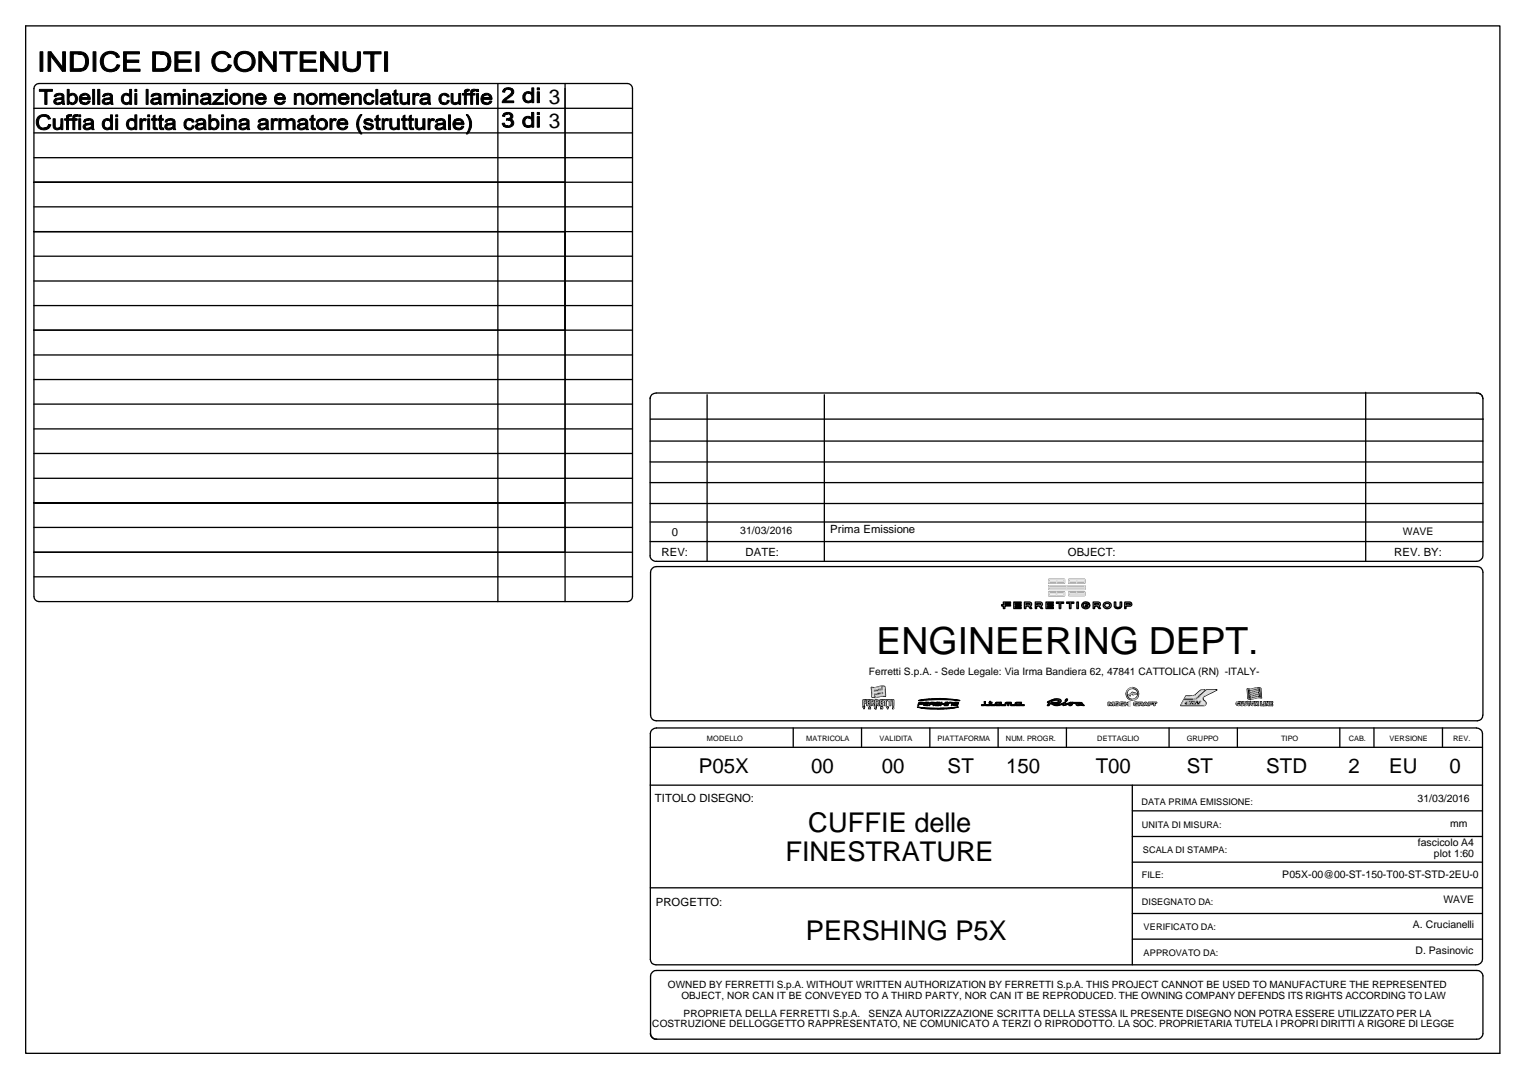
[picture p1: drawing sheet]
<svg xmlns="http://www.w3.org/2000/svg" width="297mm" height="210mm" viewBox="0 0 297 210" stroke-linecap="round" stroke-linejoin="round" font-family="sans-serif">
<defs><g id="words">
<text font-size="7.3" x="170.6" y="127.3">ENGINEERING DEPT.</text>
<g font-size="5.3">
<text x="157.3" y="161.9">CUFFIE delle</text>
<text x="152.9" y="167.6">FINESTRATURE</text>
<text x="156.8" y="182.9">PERSHING P5X</text>
</g>
<g font-size="4">
<text x="106.8" y="20.3">3</text>
<text x="106.8" y="24.9">3</text>
<text x="136" y="150.4">P05X</text>
<text x="157.9" y="150.5">00</text>
<text x="171.6" y="150.5">00</text>
<text x="184.4" y="150.5">ST</text>
<text x="195.8" y="150.4">150</text>
<text x="213.3" y="150.4">T00</text>
<text x="231" y="150.5">ST</text>
<text x="246.4" y="150.5">STD</text>
<text x="262.5" y="150.5">2</text>
<text x="270.4" y="150.5">EU</text>
<text x="282.2" y="150.5">0</text>
</g>
<g font-size="2.2">
<text x="130.8" y="104.3">0</text>
<text x="161.6" y="103.7">Prima Emissione</text>
<text x="128.8" y="108.2">REV:</text>
<text x="145.1" y="108.2">DATE:</text>
<text x="207.9" y="108.2">OBJECT:</text>
<text x="271.4" y="108.2">REV. BY:</text>
<text x="127.5" y="156.1">TITOLO DISEGNO:</text>
<text x="127.6" y="176.4">PROGETTO:</text>
</g>
<g font-size="2">
<text x="144.1" y="104">31/03/2016</text>
<text x="273" y="104.1">WAVE</text>
<text x="169.1" y="131.4">Ferretti S.p.A. - Sede Legale: Via Irma Bandiera 62, 47841 CATTOLICA (RN) -ITALY-</text>
<text x="275.9" y="156">31/03/2016</text>
<text x="282.2" y="161">mm</text>
<text x="275.9" y="164.6">fascicolo A4</text>
<text x="279.1" y="166.8">plot 1:60</text>
<text x="249.6" y="171">P05X-00@00-ST-150-T00-ST-STD-2EU-0</text>
<text x="280.9" y="175.7">WAVE</text>
<text x="275" y="180.7">A. Crucianelli</text>
<text x="275.5" y="185.7">D. Pasinovic</text>
</g>
<g font-size="1.9">
<text x="130" y="192.4">OWNED BY FERRETTI S.p.A. WITHOUT WRITTEN AUTHORIZATION BY FERRETTI S.p.A. THIS PROJECT CANNOT BE USED TO MANUFACTURE THE REPRESENTED</text>
<text x="132.6" y="194.4">OBJECT, NOR CAN IT BE CONVEYED TO A THIRD PARTY, NOR CAN IT BE REPRODUCED. THE OWNING COMPANY DEFENDS ITS RIGHTS ACCORDING TO LAW</text>
<text x="133.1" y="198">PROPRIETA DELLA FERRETTI S.p.A.</text>
<text x="169.1" y="198">SENZA AUTORIZZAZIONE SCRITTA DELLA STESSA IL PRESENTE DISEGNO NON POTRA ESSERE UTILIZZATO PER LA</text>
<text x="127" y="199.9">COSTRUZIONE DELLOGGETTO RAPPRESENTATO, NE COMUNICATO A TERZI O RIPRODOTTO. LA SOC. PROPRIETARIA TUTELA I PROPRI DIRITTI A RIGORE DI LEGGE</text>
</g>
<g font-size="1.8">
<text x="222.2" y="156.6">DATA PRIMA EMISSIONE:</text>
<text x="222.2" y="161.2">UNITA DI MISURA:</text>
<text x="222.5" y="166.1">SCALA DI STAMPA:</text>
<text x="222.2" y="170.9">FILE:</text>
<text x="222.2" y="176.1">DISEGNATO DA:</text>
<text x="222.6" y="181.1">VERIFICATO DA:</text>
<text x="222.6" y="186.1">APPROVATO DA:</text>
</g>
<g font-size="1.4">
<text x="137.6" y="144.2">MODELLO</text>
<text x="156.9" y="144.2">MATRICOLA</text>
<text x="171.2" y="144.2">VALIDITA</text>
<text x="182.5" y="144.2">PIATTAFORMA</text>
<text x="195.8" y="144.2">NUM. PROGR.</text>
<text x="213.6" y="144.2">DETTAGLIO</text>
<text x="231" y="144.2">GRUPPO</text>
<text x="249.3" y="144.2">TIPO</text>
<text x="262.5" y="144.2">CAB.</text>
<text x="270.5" y="144.2">VERSIONE</text>
<text x="282.8" y="144.2">REV.</text>
</g>
</g></defs>
<g fill="none" stroke="#000" stroke-width=".25">
<path d="M126.5 77.6a1.09 1.09 0 0 1 1.2-1.1h160l.7 .5 .2 .6M126.5 77.4v30.8a1.16 1.16 0 0 0 1.2 1.1h159.7a1.24 1.24 0 0 0 1.2-1.1v-30.6M137.6 76.8v32.5M160.4 76.8v32.5M265.8 76.4v32.9M126.5 98h162.1M126.5 85.9h162.1M126.5 93.9h162.1M126.5 89.9h162.1M126.6 81.6h162.1M126.5 101.6h162.1M126.5 105.4h162.1"/>
<path d="M195.3 117.2h1.4v.2h-1.1v.3h1.1v.2h-1.1v.5h-.3v-.5h-.4v-.2h.4zM197.3 117.2h1.5v.2h-1.2v.3h1.2v.2h-1.2v.3h1.2v.2h-1.5zM199.4 117.2h.8a.47 .47 0 0 1 .5 .1 .47 .47 0 0 1 0 .5l-.2 .2 .3 .4h-.3a.6 .6 0 0 0-.8-.4l-.1 .4h-.2zM199.7 117.5l.5-.1 .3 .1v.2h-.8zM201.5 117.2h.8a.44 .44 0 0 1 .5 .1 .44 .44 0 0 1 0 .5l-.2 .2 .3 .4h-.3a.63 .63 0 0 0-.8-.4v.4h-.3zM201.8 117.5h.8l-.2 .2h-.6zM203.6 117.2h1.4v.2h-1.1v.3h1.1v.2h-1.1v.3h1.1v.2h-1.4zM204.1 114h7v.7h-7zM204.1 115.2h3.1v.8h-3.1zM204.1 112.8h3.1v.7h-3.1zM205.6 117.2h1.4v.2h-.5v1h-.3v-1h-.6zM207.6 117.2h1.4v.2h-.6v1h-.2v-1h-.6z"/>
<path d="M208 115.2h3.1v.7h-3.1zM208 112.8h3.1v.7h-3.1zM209.6 117.2h.3v1.2h-.3zM210.7 117.4a.9 .9 0 0 1 1.3 .1l-.2 .1a.55 .55 0 0 0-1 .2l.1 .2a.52 .52 0 0 0 .8 0h-.5v-.2l.9-.1a.8 .8 0 0 1-.8 .8 .8 .8 0 0 1-.8-.8zM212.8 117.2h.8a.47 .47 0 0 1 .4 .1 .47 .47 0 0 1 .1 .5l-.2 .2 .3 .4h-.3a.6 .6 0 0 0-.8-.4l-.1 .4h-.2zM213.1 117.5l.5-.1 .3 .1v.2h-.8zM214.8 117.4a.77 .77 0 0 1 1.1-.2 .77 .77 0 0 1 .3 1 .78 .78 0 0 1-1.1 .2 .78 .78 0 0 1-.3-1zM215.1 117.5h.8l.1 .1-.1 .5-.4 .1-.4-.1-.1-.3zM216.9 117.2h.3v.9a.56 .56 0 0 0 .8-.1v-.8h.2a.85 .85 0 0 1-.1 1 .85 .85 0 0 1-1 .2 1.14 1.14 0 0 1-.2-1.2zM218.9 117.2h1.1l.3 .5-.3 .3h-.8v.4h-.3zM219.2 117.5l.6-.1 .2 .1v.2h-.8zM168 137.6l.2 .2 .1-.2-.2 .4z"/>
<path d="M168 136.2h.6v.2h-.4v.3h.4v.1h-.4v.5h-.2zM168.7 136.3l.6-.1-.3 .2v.3h.3v.1h-.3v.4h.3v.1h-.6zM169.2 137.7l.1 .1zM169.2 137.5l.2 .5-.2-.2-.1 .2zM169.4 136.2l.6 .1 .1 .1a.52 .52 0 0 0 .1 .9h-.2l-.4-.5v.5h-.2zM169.6 133.8l.7 .1 1.3-.3v.4l-1.5 .3v.2l.2 .1 1.4-.4v-.6h.5l.1 2a2.83 2.83 0 0 0-1.9 .2l-.1-.5 1.5-.3v-.3l-1.6 .3v.7h-.4zM169.6 136.3l.3 .1-.1 .3h-.2zM170.3 137.6h.3h-.2l-.1 .2 .2 .2-.3-.2zM170.3 136.2l.6 .1 .2 .1a.52 .52 0 0 0 .1 .9h-.3l-.3-.5v.5h-.3zM170.6 136.3l.2 .1-.1 .3h-.1zM171.2 136.3l.6-.1-.3 .2v.3h.3v.1h-.3v.4h.3v.1h-.6zM171.4 137.6l.1 .1 .3-.1-.1 .4v-.2h-.2l-.1 .2z"/>
<path d="M171.9 136.3l.8-.1v.2h-.2v.9h-.3v-.9zM172.6 137.6h.3l-.1 .4zM172.8 136.3l.8-.1 .1 .2h-.3v.9h-.3v-.9zM173.7 136.2h.2v1.1h-.2zM173.8 137.6h.1h-.1l.1 .2-.1 .2 .1-.1zM178.6 137.6l.8 .2a34 34 0 0 0 7.1-.2 20.9 20.9 0 0 1-7.9 0zM178.8 136.4a21.2 21.2 0 0 1 8 0 37.9 37.9 0 0 0-8 0zM178.8 136.8l.9-.1-.1 .3-.7 .1-.3 .2zM178.9 136.9l.7-.1v.1zM180 136.7h.8l-.8 .2h.6v.2h-.7l.1 .1h.7l-.1 .1-.9-.1zM181 136.8l.9-.1-.2 .4v.2h-.1v-.2h-.6l-.1 .2h-.1zM181.1 136.8l.7 .1h-.7z"/>
<path d="M182.1 136.7h.9v.2h-.8h.7l-.1 .4h-.9l.8-.1 .1-.1h-.8zM183.2 136.7h.1l-.1 .2h.7l.1-.2h.1l-.2 .6h-.1l.1-.2h-.7l-.1 .2h-.1zM184.3 136.7h.1l-.2 .6h-.1zM184.6 136.7h.9l-.2 .6h-.1l.1-.4-.1-.1-.5 .1-.2 .4h-.1zM185.7 136.7h.9l-.8 .1-.2 .4h.6l.2-.1h-.4v-.2h.5l-.1 .4h-.9zM191.1 137.2h.4l.1-.4h.2l.1 .4h.6l.1-.7h.2v.2h.3v.2h-.3l.1 .3h.7a.75 .75 0 0 1 1.1-.5h.2v.5l.7-.1a.32 .32 0 0 1 .4-.4h.8v.5h.6a.7 .7 0 0 1 1.1-.5h.3v.4l.5 .1v.1h-2.5l-.2-.4h-.3v.4h-.2v-.4h-.3l-.1 .4h-2.9l-.1-.1-.1 .1h-.7l-.2-.1-.6 .1zM191.6 136.6h.2v.1h-.2zM193.9 136.9h.7l.1 .2-.8 .1zM197.7 136.9h.8l.1 .2-.8 .1zM204 136.6a2.27 2.27 0 0 1 2.5-.3v.2a1.63 1.63 0 0 1-1.8 .4 2.32 2.32 0 0 0 2.5-.2h.2l-.1 .3 1.1-.3v.5l.3-.5h1.7l.6 .6h-.4l-.1-.2-.8 .2-.2-.1v-.3h-.7a.43 .43 0 0 1-.3 .4 .43 .43 0 0 1-.5-.2l.1-.1-1.1 .3-.1-.3a2.35 2.35 0 0 1-2.4-.1l-.3 .4h-.4l.4-.7-.3 .1zM204.7 136.4l1-.1h.3l.1 .2a1.63 1.63 0 0 1-1.5 .1zM207.4 136.2l.4-.1-.1 .2-.3 .2z"/>
<path d="M209.7 137l.7-.1-.5 .2zM288.6 139.2a1.02 1.02 0 0 1-1.1 1.1h-159.8a1.08 1.08 0 0 1-1.1-1.1v-27.8a1.16 1.16 0 0 1 1.1-1.1h159.8a1.08 1.08 0 0 1 1.1 1.1v27.8M126.6 145.5h161.9M126.6 152.8h161.9M126.9 142l.9-.3h159.6a1.16 1.16 0 0 1 1.1 1.1v43.9a1.18 1.18 0 0 1-1.3 1.1h-159.5a1.02 1.02 0 0 1-1.1-1.1v-43.9zM154.4 141.7v3.8M167.7 141.7v3.8M181 141.7v3.8M194.3 141.7v3.8M207.6 141.7v3.8M220.4 157.8h68.1M220.4 152.8v35"/>
<path d="M227.5 141.7v3.8M240.8 141.7v3.8M260.8 141.7v3.8M267.4 141.7v3.8M280.8 141.7v3.8M126.6 172.8h161.9M220.4 177.8h68.1M220.4 167.8h68.1M220.4 162.8h68.1M127 189.2l.4-.3h.4h159.6a1.16 1.16 0 0 1 1.2 1v11.3a1.16 1.16 0 0 1-1.2 1.1h-159.6a1.16 1.16 0 0 1-1.2-1.1v-11.3zM220.4 182.8h68.1M126.6 201.2a1.09 1.09 0 0 0 1.2 1.1"/>
</g>
<g fill="none" stroke="#dcdcdc" stroke-width=".25">
<path d="M204.1 114h7v.7h-7zM204.1 115.2h3.1v.8h-3.1zM204.1 112.8h3.1v.7h-3.1zM204.1 114.3h7M204.1 115.6h3.1M204.1 113.2h3.1M205.7 112.8v.7M205.7 115.2v.8M207.6 114v.7M208 115.2h3.1v.7h-3.1zM208 112.8h3.1v.7h-3.1zM208 115.6h3.1"/>
<path d="M208 113.2h3.1M209.5 112.8v.7M209.5 115.2v.7"/>
</g>
<g fill="#000">
<path d="M203.8 137.3h.4zM203.9 137.2l.3 .1zM203.9 136.7h.1zM204 136.6h.6zM204 136.6h.2zM204 137.1l.2 .1h-.3zM204 137.1h.3l-.1 .1zM204 136.9h.4zM204 136.9l.3 .2h-.3zM204 136.9h.4l-.1 .2zM204.1 136.9h.6zM204.1 136.9h.7z"/>
<path d="M204.1 136.5h.5zM204.1 136.5h.6zM204.1 136.7h1.1zM204.1 136.7h1.2zM204.1 136.7h1.3zM204.2 136.7h.5zM204.2 136.7h.6zM204.2 136.7h.7zM204.2 136.7h.8zM204.1 136.7h1zM204.2 136.7h.9zM204.2 136.6h.4z"/>
<path d="M204.2 136.6l.4 .1zM204.3 136.4l.4 .1zM204.3 136.4h.4zM204.4 136.4h.5zM204.4 136.9h.4zM204.4 136.9h.5zM204.5 136.4h.5zM204.5 136.3h.5zM204.5 136.3h.6zM204.5 136.3l.5 .1zM204.5 136.9h.4zM204.5 136.9l.4 .1z"/>
<path d="M204.6 136.3h.5zM204.6 137h.4zM204.6 136.3h.6zM204.6 136.3h.7zM204.6 137h.5zM204.6 136.3h.8zM204.7 136.3h1.8zM204.7 136.3h.8zM204.7 136.3h.9zM204.7 137h.4zM204.7 137l.4 .1zM204.7 136.2h1.8z"/>
<path d="M204.7 136.2l1.8 .1zM204.7 136.9h1.5zM204.7 136.9h1.4zM204.7 137.1h.5zM204.8 136.2h1.7zM204.8 137.1h.5zM204.8 136.2h1.6zM204.8 136.9h1.3zM204.8 137.1h.6zM204.9 136.2h1.5zM204.9 136.9h1.2zM204.9 137.1l.5 .1z"/>
<path d="M204.9 137.2h.6zM204.9 136.9h1.1zM204.9 137.2h.7zM204.9 137.2h.8zM204.9 137.2h1.6zM204.9 136.1l1.5 .1zM205 136.1h1.3zM204.9 136.1h1.5zM205 136.1h1.4zM205 136.9h1zM205 137.2h1.4zM205 137.2h1.5z"/>
<path d="M205 137.2h1.3zM205 136.9h.9zM205.1 136.1h1.2zM205.1 136.9h.8zM205.1 137.2h1.2zM205.1 136.1h1.1zM205.1 137.2h1.1zM205.1 137.2l1.1 .1zM205.2 136.1h1zM205.2 136.9h.7zM205.2 136.9h.6zM205.2 137.3h.9z"/>
<path d="M205.2 137.3h1zM205.2 136.9l.6 .1zM205.3 136.1h.8zM205.3 136.1h.9zM205.3 137h.4zM205.3 137h.5zM205.3 137.3h.7zM205.3 137.3h.8zM205.4 136.1h.7zM205.4 137h.3zM205.4 137.3h.6zM205.4 136.1h.6z"/>
<path d="M205.4 136.7h.9zM205.4 137h.2zM205.4 137.3h.5zM205.5 136h.5zM205.5 136l.5 .1zM205.5 136.7h.8zM205.5 137.3h.4zM205.5 137.3h.3zM205.6 136h.3zM205.6 136h.4zM205.6 136.3h.9zM205.6 136.7h.7z"/>
<path d="M205.6 137.3h.2zM205.6 137.3h.1zM205.7 136h.1zM205.7 136h.2zM205.7 136.3h.8zM205.7 136.7h.7zM205.7 137.2h.8zM205.8 136.3h.7zM205.8 136.7h.6zM205.8 137.2h.7zM205.9 136.3h.6zM205.9 136.7h.5z"/>
<path d="M205.9 136.7h.6zM205.9 137.2h.6zM206 136.3h.5zM206 136.6l.5 .1zM206 136.7h.5zM206 137.2h.5zM206 136.3l.5 .1zM206 136.4h.5zM206 136.6h.5zM206 137.2h.6zM206 137.1l.6 .1zM206.1 136.4h.4z"/>
<path d="M206.1 136.5l.4 .1zM206.1 136.5h.4zM206.1 136.6h.4zM206 137.1h.6zM206.1 137.1h.5zM206.1 136.4l.4 .1zM206.2 136.4h.3zM206.2 137.1h.5zM206.3 137.1h.5zM206.4 137h.4zM206.5 137h.4zM206.6 137h.4z"/>
<path d="M206.6 137h.7zM206.8 136.9h.5zM206.8 137.2h.8zM206.8 137.2h.7zM206.8 137.2h.6zM206.8 137.2h.5zM206.8 137.2h.4zM206.8 137.2l.4 .1zM206.8 137.3h.4zM206.9 137.1h.8zM206.9 137.1l.7 .1zM206.9 137.2h.7z"/>
<path d="M206.9 137.3h.3zM206.9 137.3h.2zM206.9 137.3h.1zM206.9 136.9h.4zM206.9 137h.4zM206.9 137h1zM206.9 137l1 .1zM206.9 137.1h1zM206.9 137.1h.9zM207 137h.3zM207 136.8h.4zM207.1 136.8h.3z"/>
<path d="M207.1 136.7h.3zM207.1 136.7l.3 .1zM207.3 136.4h.4zM207.3 136.4h.3zM207.3 136.4l.3 .1zM207.3 136.5h.3zM207.3 136.5h.2zM207.3 137h.6zM207.3 136.2h.4zM207.3 136.2l.4 .1zM207.3 136.3h.4zM207.3 136.3l.4 .1z"/>
<path d="M207.4 136.2h.4zM207.4 136.2h.3zM207.4 136.1h.4zM207.4 136.1l.4 .1zM207.4 137h.6zM207.5 136.1h.3zM207.6 136h.1zM207.6 136l.1 .1zM207.6 136.1h.1zM207.6 136.1h.2zM207.6 137h.5zM207.6 136.9h.5z"/>
<path d="M207.6 136.9l.5 .1zM207.6 136.9h.8zM207.8 136.9h.6zM207.9 136.9h.5zM208 136.9h.4zM208 136.8l.4 .1zM208 137.1h.4zM208 137.1l.4 .1zM208 137.2h.4zM208 137.2h.7zM208 137.2h.6zM208 137.2h.5z"/>
<path d="M208 137.2l.5 .1zM208 137.3h.5zM208.1 136.8h.3zM208 136.8h.4zM208.1 137h.3zM208.1 137l.3 .1zM208.1 137.1h.3zM208.1 137.3h.4zM208.1 137.3h.3zM208.1 136.9h.3zM208.1 136.9l.3 .1zM208.2 136.8h.2z"/>
<path d="M208.2 137.3h.2zM208.2 137.3h.1zM208.2 136.7h.2zM208.2 136.7l.2 .1zM208.3 136.7h.1zM208.4 137.1l.3 .1zM208.4 137.2h.3zM208.4 137.1h.3zM208.5 137.1h.2zM208.5 137h.2zM208.5 137l.2 .1zM208.6 136.7h.2z"/>
<path d="M208.6 136.7h.3zM208.6 136.7h.4zM208.6 136.7h.5zM208.6 136.7l.5 .1zM208.6 136.8h.5zM208.6 136.8h.6zM208.6 136.8h.7zM208.6 136.8h.9zM208.6 136.8h1.8zM208.6 137h.1zM208.6 136.7h.1zM208.6 136.9h1.5z"/>
<path d="M208.6 136.9h1.4zM208.6 136.9h1.3zM208.6 136.9h.2zM208.6 136.9h.1zM208.6 136.9l.1 .1zM208.8 136.9h1.1zM208.9 136.9h.9zM208.9 136.9h1zM208.9 136.9h.6zM208.9 136.9h.5zM209 136.9h.4zM209.1 136.9h.2z"/>
<path d="M209.1 136.9h.3zM209.2 136.9h.1zM209.4 137h.3zM209.4 137h.4zM209.4 137l.3 .1zM209.4 137.1h.3zM209.4 137.1h.4zM209.4 137.1h.5zM209.4 137.1h1.1zM209.4 137.1l1.1 .1zM209.4 137.2h1.1zM209.4 137.2h1z"/>
<path d="M209.5 136.8h.9zM209.5 136.9h.3zM209.5 136.9l.3 .1zM209.5 137.2h.9zM209.5 137.2h.8zM209.5 137.2l.8 .1zM209.5 137.3h.8zM209.5 137.3h.7zM209.6 136.8h.8zM209.6 137.3h.6zM209.6 137.3h.5zM209.7 136.7h.6z"/>
<path d="M209.7 136.7l.7 .1zM209.7 137.3h.4zM209.8 136.7h.5zM209.8 137.3h.3zM209.8 137.3h.2zM209.8 136.7h.4zM209.9 136.7h.2zM209.9 136.7h.3zM209.9 137.1h.6zM210 137.1h.5zM210.1 136.9h.6zM210.1 137.1h.7z"/>
<path d="M210.1 137.1h.4zM210.2 136.9h.5zM210.2 137.1h.6zM210.3 136.9h.4zM210.3 137h.4zM210.3 137h.5zM210.3 137l.5 .1zM210.3 137.1h.5zM210.4 136.9h.3zM210.4 136.9l.3 .1zM210.4 137h.3zM210.4 136.7l.2 .1z"/>
<path d="M210.4 136.8h.2zM210.5 137.1h.3zM210.5 137.1l.4 .1zM210.6 137.2h.3zM210.6 137.2h.4zM210.6 137.2l.4 .1zM210.6 137.3h.4zM210.7 137.3h.3zM210.7 137.3h.1z"/>
</g>
<path d="M204.1 136.7h2.2M206.2 136.8h-2.1M206.3 136.8h-2.2M208.6 136.8h2M208.6 136.9h2.1" fill="none" stroke="#000" stroke-width=".19"/>
<g fill="#dcdcdc">
<path d="M168 137.6l.1 .1z"/>
<path d="M168 137.7h.1z"/>
<path d="M168.1 137.7l.1 .1z"/>
<path d="M168.1 137.8h.1z"/>
<path d="M169.2 137.6l.1 .1z"/>
<path d="M169.2 137.7l.1 .1z"/>
<path d="M169.2 137.8h.2z"/>
<path d="M169.1 137.8h.3z"/>
<path d="M169.3 137.8l.1 .1z"/>
<path d="M169.3 137.9l.2 .1z"/>
<path d="M170.4 137.5h.1z"/>
<path d="M170.4 137.5l.1 .1z"/>
<path d="M170.4 137.6h.1z"/>
<path d="M170.3 137.6h.2z"/>
<path d="M170.3 137.6h.3z"/>
<path d="M170.4 137.6h.2z"/>
<path d="M170.3 137.6h.1z"/>
<path d="M170.2 137.7h.1z"/>
<path d="M170.2 137.8h.1z"/>
<path d="M170.2 137.8l.1 .1z"/>
<path d="M170.2 137.9h.1z"/>
<path d="M170.3 137.9h.1z"/>
<path d="M170.3 137.9h.2z"/>
<path d="M170.3 137.9h.3z"/>
<path d="M170.3 137.9l.3 .1z"/>
<path d="M170.3 138h.3z"/>
<path d="M170.3 138h.2z"/>
<path d="M170.4 138h.1z"/>
<path d="M171.7 137.6h.1z"/>
<path d="M171.7 137.6l.1 .1z"/>
<path d="M171.4 137.6l.1 .1z"/>
<path d="M171.6 137.7h.2z"/>
<path d="M171.4 137.7h.2z"/>
<path d="M171.4 137.7l.4 .1z"/>
<path d="M171.4 137.8h.1z"/>
<path d="M171.4 137.8h.2z"/>
<path d="M171.6 137.8h.2z"/>
<path d="M171.7 137.8l.1 .1z"/>
<path d="M171.4 137.8l.1 .1z"/>
<path d="M171.7 137.9h.1z"/>
<path d="M171.7 137.9l.1 .1z"/>
<path d="M172.6 137.6h.2z"/>
<path d="M172.8 137.6h.1z"/>
<path d="M172.6 137.6h.3z"/>
<path d="M172.6 137.6h.1z"/>
<path d="M172.7 137.7l.1 .1z"/>
<path d="M172.7 137.8l.1 .1z"/>
<path d="M173.8 137.6h.1z"/>
<path d="M173.7 137.6h.2z"/>
<path d="M173.7 137.7h.2z"/>
<path d="M173.7 137.7l.2 .1z"/>
<path d="M173.7 137.8h.2z"/>
<path d="M173.8 137.8h.1z"/>
<path d="M173.7 137.9h.2z"/>
<path d="M173.7 137.9l.2 .1z"/>
<path d="M173.7 138h.2z"/>
<path d="M168 136.2l.6 .1z"/>
<path d="M168 136.2h.6z"/>
<path d="M168 136.3h.6z"/>
<path d="M168 136.3l.6 .1z"/>
<path d="M168 136.4h.6z"/>
<path d="M168.2 136.4h.4z"/>
<path d="M168 136.4h.2z"/>
<path d="M168.3 136.4h.3z"/>
<path d="M168.4 136.4h.2z"/>
<path d="M168.4 136.7h.2z"/>
<path d="M168 136.4l.2 .3h-.2z"/>
<path d="M168 136.4h.2v.3z"/>
<path d="M168 136.7h.6z"/>
<path d="M168 136.7l.6 .1z"/>
<path d="M168 136.8h.6z"/>
<path d="M168.4 136.8h.2z"/>
<path d="M168 136.8l.2 .5h-.2z"/>
<path d="M168 136.8h.2v.5z"/>
<path d="M168.1 137.3h.1z"/>
<path d="M168 137.3h.1z"/>
<path d="M168.7 136.2l.6 .1z"/>
<path d="M168.7 136.3h.6z"/>
<path d="M168.7 136.3l.6 .1z"/>
<path d="M168.7 136.4h.6z"/>
<path d="M169 136.4h.3z"/>
<path d="M168.7 136.4h.3z"/>
<path d="M169.1 136.4h.2z"/>
<path d="M169.2 136.4h.1z"/>
<path d="M169.2 136.7h.1z"/>
<path d="M169.1 136.7h.2z"/>
<path d="M168.7 136.4l.3 .3h-.3z"/>
<path d="M168.7 136.4h.3v.3z"/>
<path d="M168.7 136.7h.6z"/>
<path d="M168.7 136.7l.6 .1z"/>
<path d="M168.7 136.8h.6z"/>
<path d="M169.1 136.8h.2z"/>
<path d="M169.2 136.8h.1z"/>
<path d="M169.2 137.2h.1z"/>
<path d="M169 137.2h.3z"/>
<path d="M168.7 136.8l.3 .4h-.3z"/>
<path d="M168.7 136.8h.3v.4z"/>
<path d="M168.7 137.2h.3z"/>
<path d="M168.7 137.2h.6z"/>
<path d="M168.7 137.2l.6 .1z"/>
<path d="M168.7 137.3h.6z"/>
<path d="M169.4 136.2h.4z"/>
<path d="M169.4 136.2h.5z"/>
<path d="M169.4 136.2l.5 .1z"/>
<path d="M169.4 136.3h.5z"/>
<path d="M169.4 136.3h.6z"/>
<path d="M169.4 136.3h.7z"/>
<path d="M169.7 136.3h.4z"/>
<path d="M169.4 136.3h.2z"/>
<path d="M169.4 136.3h.3z"/>
<path d="M169.8 136.3h.3z"/>
<path d="M169.8 136.3l.3 .1z"/>
<path d="M169.8 136.4h.3z"/>
<path d="M169.9 136.4h.2z"/>
<path d="M169.9 136.4l.2 .1z"/>
<path d="M169.9 136.5h.2z"/>
<path d="M169.9 136.5l.2 .1z"/>
<path d="M169.9 136.6h.2z"/>
<path d="M169.9 136.6l.2 .1z"/>
<path d="M169.9 136.7h.2z"/>
<path d="M169.8 136.7h.3z"/>
<path d="M169.8 136.7h.2z"/>
<path d="M169.7 136.7h.3z"/>
<path d="M169.4 136.3l.2 .4h-.2z"/>
<path d="M169.4 136.3h.2v.4z"/>
<path d="M169.4 136.7h.3z"/>
<path d="M169.4 136.7h.6z"/>
<path d="M169.4 136.7l.6 .1z"/>
<path d="M169.4 136.8h.6z"/>
<path d="M169.4 136.8h.5z"/>
<path d="M169.7 136.8l.3 .1z"/>
<path d="M169.7 136.9l.3 .1z"/>
<path d="M169.8 137l.4 .2h-.3z"/>
<path d="M169.8 137h.2l.2 .2z"/>
<path d="M169.9 137.2l.3 .1z"/>
<path d="M169.4 136.8l.2 .5h-.2z"/>
<path d="M169.4 136.8h.2v.5z"/>
<path d="M170.1 137.3h.1z"/>
<path d="M169.9 137.3h.2z"/>
<path d="M169.5 137.3h.1z"/>
<path d="M170.3 136.2h.4z"/>
<path d="M170.3 136.2h.5z"/>
<path d="M170.3 136.2l.5 .1z"/>
<path d="M170.3 136.3h.6z"/>
<path d="M170.3 136.3h.7z"/>
<path d="M170.6 136.3h.4z"/>
<path d="M170.3 136.3h.3z"/>
<path d="M170.7 136.3h.3z"/>
<path d="M170.7 136.3l.3 .1z"/>
<path d="M170.7 136.4h.3z"/>
<path d="M170.8 136.4h.2z"/>
<path d="M170.8 136.4h.3z"/>
<path d="M170.8 136.4l.3 .1z"/>
<path d="M170.8 136.5h.3z"/>
<path d="M170.8 136.5l.3 .1z"/>
<path d="M170.8 136.6h.3z"/>
<path d="M170.8 136.6h.2z"/>
<path d="M170.8 136.6l.2 .1z"/>
<path d="M170.8 136.7h.2z"/>
<path d="M170.7 136.7h.3z"/>
<path d="M170.7 136.7h.2z"/>
<path d="M170.6 136.7h.3z"/>
<path d="M170.3 136.3l.3 .4h-.3z"/>
<path d="M170.3 136.3h.3v.4z"/>
<path d="M170.3 136.7h.3z"/>
<path d="M170.3 136.7h.6z"/>
<path d="M170.3 136.7l.6 .1z"/>
<path d="M170.3 136.8h.6z"/>
<path d="M170.3 136.8h.5z"/>
<path d="M170.6 136.8l.3 .1z"/>
<path d="M170.6 136.9l.3 .1z"/>
<path d="M170.7 137l.4 .2h-.3z"/>
<path d="M170.7 137h.2l.2 .2z"/>
<path d="M170.8 137.2l.4 .1z"/>
<path d="M170.3 136.8l.3 .5h-.3z"/>
<path d="M170.3 136.8h.3v.5z"/>
<path d="M171 137.3h.2z"/>
<path d="M170.9 137.3h.1z"/>
<path d="M170.4 137.3h.2z"/>
<path d="M170.3 137.3h.1z"/>
<path d="M171.2 136.2l.6 .1z"/>
<path d="M171.2 136.3h.6z"/>
<path d="M171.2 136.3l.6 .1z"/>
<path d="M171.2 136.4h.6z"/>
<path d="M171.5 136.4h.3z"/>
<path d="M171.2 136.4h.3z"/>
<path d="M171.6 136.4h.2z"/>
<path d="M171.7 136.4h.1z"/>
<path d="M171.7 136.7h.1z"/>
<path d="M171.2 136.4l.3 .3h-.3z"/>
<path d="M171.2 136.4h.3v.3z"/>
<path d="M171.2 136.7h.6z"/>
<path d="M171.2 136.7l.6 .1z"/>
<path d="M171.2 136.8h.6z"/>
<path d="M171.7 136.8h.1z"/>
<path d="M171.7 137.2h.1z"/>
<path d="M171.6 137.2h.2z"/>
<path d="M171.2 136.8l.3 .4h-.3z"/>
<path d="M171.2 136.8h.3v.4z"/>
<path d="M171.5 137.2h.3z"/>
<path d="M171.2 137.2h.3z"/>
<path d="M171.2 137.2h.6z"/>
<path d="M171.2 137.2l.6 .1z"/>
<path d="M171.2 137.3h.6z"/>
<path d="M171.9 136.2l.8 .1z"/>
<path d="M171.9 136.3h.8z"/>
<path d="M171.9 136.3l.8 .1z"/>
<path d="M171.9 136.4h.8z"/>
<path d="M172.5 136.4h.2z"/>
<path d="M172.2 136.4h.3z"/>
<path d="M171.9 136.4h.3z"/>
<path d="M171.9 136.4h.2z"/>
<path d="M172.6 136.4h.1z"/>
<path d="M171.9 136.4h.1z"/>
<path d="M172.2 136.4l.3 .9h-.3z"/>
<path d="M172.2 136.4h.3v.9z"/>
<path d="M172.3 137.3h.2z"/>
<path d="M172.2 137.3h.1z"/>
<path d="M172.8 136.2l.9 .1z"/>
<path d="M172.8 136.3h.9z"/>
<path d="M172.8 136.3h.8z"/>
<path d="M172.8 136.3l.9 .1z"/>
<path d="M172.8 136.4h.9z"/>
<path d="M173.4 136.4h.3z"/>
<path d="M173.1 136.4h.3z"/>
<path d="M172.8 136.4h.3z"/>
<path d="M172.8 136.4h.2z"/>
<path d="M173.5 136.4h.2z"/>
<path d="M173.1 136.4l.3 .9h-.3z"/>
<path d="M173.1 136.4h.3v.9z"/>
<path d="M173.2 137.3h.2z"/>
<path d="M173.1 137.3h.1z"/>
<path d="M173.7 136.3h.2z"/>
<path d="M173.7 136.3l.2 1h-.2z"/>
<path d="M173.7 136.3h.2v1z"/>
<path d="M173.7 137.3h.2z"/>
<path d="M171.5 133.6h.1z"/>
<path d="M171.7 133.6h.1z"/>
<path d="M171.4 133.6h.2z"/>
<path d="M171.7 133.6h.2z"/>
<path d="M171.7 133.6h.3z"/>
<path d="M171.3 133.6h.3z"/>
<path d="M171.2 133.6h.4z"/>
<path d="M171.7 133.6h.4z"/>
<path d="M171.7 133.6h.5z"/>
<path d="M171.1 133.6h.5z"/>
<path d="M171 133.6h.6z"/>
<path d="M170.9 133.7h.7z"/>
<path d="M171 133.6l.6 .1z"/>
<path d="M170.8 133.7h.8z"/>
<path d="M170.7 133.8h.9z"/>
<path d="M170.8 133.7l.8 .1z"/>
<path d="M170.6 133.8h1z"/>
<path d="M169.6 133.8h.1z"/>
<path d="M169.6 133.8h.2z"/>
<path d="M170.5 133.8h1.1z"/>
<path d="M170.4 133.8h1.2z"/>
<path d="M169.6 133.8h.3z"/>
<path d="M170.4 133.8l1.2 .1z"/>
<path d="M169.6 133.8l.4 .1z"/>
<path d="M170.3 133.9h1.3z"/>
<path d="M169.6 133.9h.4z"/>
<path d="M169.6 133.9h.5z"/>
<path d="M170.2 133.9h1.4z"/>
<path d="M169.6 133.9h.6z"/>
</g>
<path d="M169.6 133.9h2" fill="none" stroke="#dcdcdc" stroke-width=".19"/>
<path d="M169.6 134h2z" fill="#dcdcdc"/>
<path d="M169.6 134h2" fill="none" stroke="#dcdcdc" stroke-width=".19"/>
<g fill="#dcdcdc">
<path d="M169.6 134h1.9z"/>
<path d="M169.6 134h2z"/>
<path d="M169.6 134h1.8z"/>
<path d="M169.6 134l1.7 .1z"/>
<path d="M169.6 134.1h1.6z"/>
<path d="M169.6 134.1h1.7z"/>
<path d="M169.6 134.1h1.5z"/>
<path d="M169.6 134.1l1.3 .1z"/>
<path d="M169.6 134.2h1.3z"/>
<path d="M169.6 134.2h1.2z"/>
<path d="M169.6 134.2h1.1z"/>
<path d="M169.6 134.2h1z"/>
<path d="M171.7 133.6l.6 .7h-.6z"/>
<path d="M171.7 133.6h.5l.1 .7z"/>
<path d="M171.7 134.3h.6z"/>
<path d="M169.6 134.2l1 .1z"/>
<path d="M171.6 134.3h.7z"/>
<path d="M171.5 134.3h.8z"/>
<path d="M169.6 134.3h1z"/>
<path d="M171.4 134.3h.9z"/>
<path d="M169.6 134.3h.9z"/>
<path d="M169.6 134.3h.8z"/>
<path d="M171.3 134.3h1z"/>
<path d="M169.6 134.3h.7z"/>
<path d="M169.6 134.3h.6z"/>
<path d="M169.6 134.3h.5z"/>
<path d="M171.2 134.3h1.1z"/>
<path d="M171.2 134.4h1.1z"/>
<path d="M171.2 134.3l1.1 .1z"/>
<path d="M171.1 134.4h1.2z"/>
<path d="M171 134.4h1.3z"/>
<path d="M170.9 134.4h1.4z"/>
<path d="M170.9 134.5h1.4z"/>
<path d="M170.9 134.4l1.4 .1z"/>
<path d="M170.8 134.5h1.5z"/>
<path d="M170.7 134.5h1.6z"/>
<path d="M170.6 134.5h1.7z"/>
<path d="M170.5 134.5h1.8z"/>
<path d="M170.4 134.6h1.9z"/>
<path d="M170.5 134.5l1.8 .1z"/>
<path d="M170.3 134.6h2z"/>
<path d="M169.6 134.3l.5 .3h-.5z"/>
<path d="M169.6 134.3h.5v.3z"/>
</g>
<path d="M170.3 134.6h2" fill="none" stroke="#dcdcdc" stroke-width=".19"/>
<g fill="#dcdcdc">
<path d="M170.3 134.6h2z"/>
<path d="M169.6 134.6h.5z"/>
</g>
<path d="M170.2 134.6h2.1" fill="none" stroke="#dcdcdc" stroke-width=".19"/>
<path d="M169.6 134.6h.6z" fill="#dcdcdc"/>
<path d="M169.6 134.7h2.7" fill="none" stroke="#dcdcdc" stroke-width=".19"/>
<path d="M171.7 134.7h.6z" fill="#dcdcdc"/>
<path d="M169.7 134.7h2" fill="none" stroke="#dcdcdc" stroke-width=".19"/>
<path d="M169.7 134.7h2z" fill="#dcdcdc"/>
<path d="M169.7 134.7h2" fill="none" stroke="#dcdcdc" stroke-width=".19"/>
<g fill="#dcdcdc">
<path d="M171.7 134.7h.6z"/>
<path d="M169.7 134.7h1.9z"/>
<path d="M169.7 134.7h2z"/>
<path d="M169.7 134.7h1.8z"/>
<path d="M169.7 134.7h1.7z"/>
<path d="M169.7 134.7l1.7 .1z"/>
<path d="M169.7 134.8h1.6z"/>
<path d="M169.7 134.8h1.7z"/>
<path d="M169.7 134.8h1.5z"/>
<path d="M169.7 134.8h1.4z"/>
<path d="M169.7 134.8l1.4 .1z"/>
<path d="M169.7 134.9h1.3z"/>
<path d="M169.7 134.9h1.4z"/>
<path d="M169.7 134.9h1.2z"/>
<path d="M169.7 134.9l1.1 .1z"/>
<path d="M169.7 135h1z"/>
<path d="M169.7 135h1.1z"/>
<path d="M171.8 134.7l.5 .3h-.5z"/>
<path d="M171.8 134.7h.5v.3z"/>
<path d="M171.7 135h.1z"/>
<path d="M171.6 135h.7z"/>
<path d="M171.7 135h.6z"/>
<path d="M169.7 135h.9z"/>
<path d="M171.5 135h.8z"/>
<path d="M171.4 135h.9z"/>
<path d="M169.7 135h.8z"/>
<path d="M169.7 135h.7z"/>
<path d="M169.7 135h.6z"/>
<path d="M169.7 135h.5z"/>
<path d="M171.3 135h1z"/>
<path d="M171.2 135.1h1.1z"/>
<path d="M171.3 135l1 .1z"/>
<path d="M171.1 135.1h1.2z"/>
<path d="M171 135.1h1.3z"/>
<path d="M171 135.1l1.3 .1z"/>
<path d="M170.9 135.2h1.4z"/>
<path d="M170.8 135.2h1.5z"/>
<path d="M170.7 135.2h1.6z"/>
<path d="M170.7 135.3h1.6z"/>
<path d="M170.7 135.2l1.6 .1z"/>
<path d="M170.6 135.3h1.7z"/>
<path d="M170.5 135.3h1.8z"/>
<path d="M170.4 135.3h1.9z"/>
<path d="M170.3 135.3h2z"/>
</g>
<path d="M170.3 135.3h2" fill="none" stroke="#dcdcdc" stroke-width=".19"/>
<path d="M170.3 135.3h2z" fill="#dcdcdc"/>
<path d="M170.3 135.4h2" fill="none" stroke="#dcdcdc" stroke-width=".19"/>
<g fill="#dcdcdc">
<path d="M171.7 135.5h.6z"/>
<path d="M170.3 135.5h1.4z"/>
<path d="M171.8 135.5h.5z"/>
<path d="M170.3 135.5h1.3z"/>
<path d="M171.9 135.5h.4z"/>
<path d="M170.3 135.5h1.2z"/>
<path d="M172 135.5h.3z"/>
<path d="M170.3 135.5h1.1z"/>
<path d="M172.1 135.5h.2z"/>
<path d="M170.3 135.5h1z"/>
<path d="M172.2 135.5l.1 .1z"/>
<path d="M170.3 135.5l.9 .1z"/>
<path d="M172.3 135.6h.1z"/>
<path d="M170.3 135.6h.9z"/>
<path d="M170.3 135.6h.8z"/>
<path d="M170.3 135.6h.7z"/>
<path d="M170.3 135.6l.6 .1z"/>
<path d="M170.3 135.7h.6z"/>
<path d="M169.7 135l.5 .7h-.5z"/>
<path d="M169.7 135h.5v.7z"/>
<path d="M170.3 135.7h.5z"/>
<path d="M169.7 135.7h.5z"/>
<path d="M170.3 135.7h.4z"/>
<path d="M169.8 135.7h.4z"/>
<path d="M170.3 135.7h.3z"/>
<path d="M169.9 135.7h.3z"/>
<path d="M170.3 135.7l.3 .1z"/>
<path d="M170.3 135.8h.2z"/>
<path d="M170.3 135.8h.3z"/>
<path d="M170 135.7l.2 .1z"/>
<path d="M170.1 135.8h.1z"/>
</g>
<g fill="none" stroke="#000" stroke-width=".25">
<path d="M240.7 136.7l.1-.1h.5l-.1 .3-.2-.2-.2 .3 .1 .1 .3-.1 .1 .2h-.6l-.1-.3zM241.4 136.6h.2v.6l.3-.2v-.4h.1a.5 .5 0 0 1-.4 .7l-.2-.2zM242.2 136.6h.5l-.1 .2-.4-.1 .4 .2v.4h-.5v-.3l.3 .2 .2-.2-.4-.1zM242.7 136.5h.7v.3l-.2-.1v.6h-.2v-.6l-.2 .1zM242.8 134.1l.7 .1 1.2-.3 .1 .4-1.5 .3v.3h.2l1.4-.3v-.7l.5 .1 .1 1.8a2.83 2.83 0 0 0-2 .3v-.5l1.5-.3v-.2l-1.6 .2v.8l-.4-.1zM242.9 134.2l.6 .1 1-.3 .2 .1a1.63 1.63 0 0 1-1.5 .4v.5l1.8-.3v-.7h.3l.1 1.7h-.7l-1.1 .3v-.3l1.5-.3-.1-.4h-.3l-1.5 .3 .1 .7-.3-.1zM243.5 136.7h.6v.5h-.6l-.1-.3zM243.7 136.8h.2v.3h-.2zM244.2 136.6h.3l.1 .3v-.3h.4v.7h-.3l.1-.6-.2 .6-.3-.6 .1 .6h-.2zM245.3 136.6h.2v.6l.5-.1v.3l-.7-.1zM246 136.6h.3v.7h-.3zM246.3 136.6h.3l.2 .4v-.4h.2v.7h-.2l-.3-.5v.5h-.2z"/>
<path d="M247.1 136.6h.6l-.1 .2-.3-.1v.2h.2v.1h-.2v.2l.4-.1-.1 .3-.5-.1z"/>
</g>
<g fill="#dcdcdc">
<path d="M240.9 136.6h.1z"/>
<path d="M240.9 136.6h.2z"/>
<path d="M240.8 136.6h.3z"/>
<path d="M240.8 136.6h.4z"/>
<path d="M240.8 136.6h.5z"/>
<path d="M240.7 136.6h.6z"/>
<path d="M240.7 136.6l.6 .1z"/>
<path d="M240.7 136.7h.6z"/>
<path d="M240.7 136.7h.5z"/>
<path d="M241 136.7h.2z"/>
<path d="M240.7 136.7h.3z"/>
<path d="M240.6 136.7h.4z"/>
<path d="M240.6 136.7h.3z"/>
<path d="M241.1 136.7l.1 .1z"/>
<path d="M240.6 136.7l.3 .1z"/>
<path d="M240.6 136.8h.3z"/>
<path d="M241.1 136.8h.1z"/>
<path d="M240.6 136.8h.2z"/>
<path d="M240.6 136.8l.2 .1z"/>
<path d="M240.6 136.9h.2z"/>
<path d="M240.6 136.9l.2 .1z"/>
<path d="M240.6 137h.2z"/>
<path d="M240.6 137l.2 .1z"/>
<path d="M240.6 137.1h.2z"/>
<path d="M240.6 137.1h.3z"/>
<path d="M241.1 137.1h.1z"/>
<path d="M241.1 137.1h.2z"/>
<path d="M241 137.1h.3z"/>
<path d="M240.6 137.1l.3 .1z"/>
<path d="M240.6 137.2h.4z"/>
<path d="M241 137.1l.3 .1z"/>
<path d="M240.7 137.2h.3z"/>
<path d="M241 137.2h.3z"/>
<path d="M240.7 137.2h.6z"/>
<path d="M240.7 137.2l.6 .1z"/>
<path d="M240.7 137.3h.6z"/>
<path d="M240.7 137.3h.5z"/>
<path d="M240.8 137.3h.4z"/>
<path d="M240.8 137.3h.3z"/>
<path d="M240.9 137.3h.2z"/>
<path d="M240.9 137.3h.1z"/>
<path d="M241.8 136.6h.3z"/>
<path d="M241.3 136.6h.3z"/>
<path d="M241.8 136.6h.2z"/>
<path d="M241.4 136.6h.2z"/>
<path d="M241.9 136.6h.1z"/>
<path d="M241.9 136.6l.1 .4h-.1z"/>
<path d="M241.9 136.6h.1v.4z"/>
<path d="M241.4 136.6l.2 .4h-.2z"/>
<path d="M241.4 136.6h.2v.4z"/>
<path d="M241.9 137h.1z"/>
<path d="M241.4 137h.2z"/>
<path d="M241.9 137l.1 .1z"/>
<path d="M241.4 137l.2 .1z"/>
<path d="M241.9 137.1h.1z"/>
<path d="M241.4 137.1h.2z"/>
<path d="M241.8 137.1h.2z"/>
<path d="M241.8 137.1l.2 .1z"/>
<path d="M241.4 137.1l.2 .1z"/>
<path d="M241.8 137.2h.2z"/>
<path d="M241.4 137.2h.2z"/>
<path d="M241.7 137.2h.3z"/>
<path d="M241.4 137.2h.3z"/>
<path d="M241.4 137.2h.6z"/>
<path d="M241.4 137.2h.5z"/>
<path d="M241.5 137.2h.4z"/>
<path d="M241.5 137.2l.4 .1z"/>
<path d="M241.5 137.3h.4z"/>
<path d="M241.6 137.3h.3z"/>
<path d="M241.6 137.3h.2z"/>
<path d="M242.3 136.6h.1z"/>
<path d="M242.3 136.6h.2z"/>
<path d="M242.2 136.6h.3z"/>
<path d="M242.2 136.6h.4z"/>
<path d="M242.2 136.6h.5z"/>
<path d="M242.1 136.6h.6z"/>
<path d="M242.1 136.6l.6 .1z"/>
<path d="M242.1 136.7h.6z"/>
<path d="M242.4 136.7h.3z"/>
<path d="M242.1 136.7h.3z"/>
<path d="M242.1 136.7h.2z"/>
<path d="M242.5 136.7h.2z"/>
<path d="M242.1 136.7h.1z"/>
<path d="M242.1 136.7l.1 .1z"/>
<path d="M242.1 136.8h.1z"/>
<path d="M242.1 136.8h.2z"/>
<path d="M242.1 136.8h.3z"/>
<path d="M242.1 136.8l.3 .1z"/>
<path d="M242.1 136.9h.4z"/>
<path d="M242.1 136.9h.5z"/>
<path d="M242.1 136.9h.6z"/>
<path d="M242.2 136.9h.5z"/>
<path d="M242.2 136.9l.5 .1z"/>
<path d="M242.2 137h.5z"/>
<path d="M242.3 137h.4z"/>
<path d="M242.4 137h.3z"/>
<path d="M242.5 137h.2z"/>
<path d="M242.6 137h.1z"/>
<path d="M242.6 137l.1 .1z"/>
<path d="M242.6 137.1h.1z"/>
<path d="M242.5 137.1h.2z"/>
<path d="M242.1 137.1h.1z"/>
<path d="M242.5 137.1l.2 .1z"/>
<path d="M242.5 137.2h.2z"/>
<path d="M242.1 137.1l.1 .1z"/>
<path d="M242.1 137.2h.2z"/>
<path d="M242.4 137.2h.3z"/>
<path d="M242.1 137.2h.3z"/>
<path d="M242.1 137.2h.6z"/>
<path d="M242.1 137.2h.5z"/>
<path d="M242.1 137.2l.5 .1z"/>
<path d="M242.1 137.3h.5z"/>
<path d="M242.2 137.3h.4z"/>
<path d="M242.2 137.3h.3z"/>
<path d="M242.3 137.3h.2z"/>
<path d="M242.3 137.3h.1z"/>
<path d="M242.7 136.6l.7 .1h-.7z"/>
<path d="M242.7 136.6h.7v.1z"/>
<path d="M243 136.7l.2 .6h-.2z"/>
<path d="M243 136.7h.2v.6z"/>
<path d="M243 137.3h.2z"/>
<path d="M243.7 136.6h.1z"/>
<path d="M243.7 136.6h.2z"/>
<path d="M243.6 136.6h.3z"/>
<path d="M243.6 136.6h.4z"/>
<path d="M243.6 136.6l.4 .1z"/>
<path d="M243.5 136.7h.5z"/>
<path d="M243.6 136.7h.4z"/>
<path d="M243.5 136.7h.6z"/>
<path d="M243.8 136.7h.3z"/>
<path d="M243.5 136.7h.3z"/>
<path d="M243.5 136.7h.2z"/>
<path d="M243.9 136.7h.2z"/>
<path d="M243.9 136.7l.2 .1z"/>
<path d="M243.5 136.7l.2 .1z"/>
<path d="M243.5 136.8h.2z"/>
<path d="M243.9 136.8h.2z"/>
<path d="M243.5 136.8h.1z"/>
<path d="M244 136.8h.1z"/>
<path d="M244 136.8l.1 .1z"/>
<path d="M243.5 136.8l.1 .1z"/>
<path d="M244 136.9h.1z"/>
<path d="M243.5 136.9h.1z"/>
<path d="M243.4 136.9h.2z"/>
<path d="M244 136.9l.1 .1z"/>
<path d="M243.4 136.9l.2 .1z"/>
<path d="M244 137h.1z"/>
<path d="M243.4 137h.2z"/>
<path d="M243.5 137h.1z"/>
<path d="M244 137l.1 .1z"/>
<path d="M243.5 137l.1 .1z"/>
<path d="M244 137.1h.1z"/>
<path d="M243.5 137.1h.1z"/>
<path d="M243.9 137.1h.2z"/>
<path d="M243.5 137.1h.2z"/>
<path d="M243.9 137.1l.2 .1z"/>
<path d="M243.5 137.1l.2 .1z"/>
<path d="M243.9 137.2h.2z"/>
<path d="M243.5 137.2h.2z"/>
<path d="M243.8 137.2h.3z"/>
<path d="M243.5 137.2h.3z"/>
<path d="M243.5 137.2h.6z"/>
<path d="M243.5 137.2h.5z"/>
<path d="M243.6 137.2l.4 .1z"/>
<path d="M243.6 137.3h.4z"/>
<path d="M243.6 137.3h.3z"/>
<path d="M243.7 137.3h.2z"/>
<path d="M243.7 137.3h.1z"/>
<path d="M244.6 136.6h.4z"/>
<path d="M244.2 136.6h.3z"/>
<path d="M244.7 136.6h.3z"/>
<path d="M244.7 136.6h.2z"/>
<path d="M244.7 136.6l.2 .1z"/>
<path d="M244.7 136.7h.2z"/>
<path d="M244.2 136.6l.3 .1z"/>
<path d="M244.2 136.7h.3z"/>
<path d="M244.6 136.7h.3z"/>
<path d="M244.8 136.7h.1z"/>
<path d="M244.4 136.7l.2 .2z"/>
<path d="M244.6 136.7l.1 .2h-.1z"/>
<path d="M244.6 136.7h.2l-.1 .2z"/>
<path d="M244.4 136.9h.2z"/>
<path d="M244.8 136.7l.1 .6h-.1z"/>
<path d="M244.8 136.7h.1v.6z"/>
<path d="M244.2 136.7l.1 .6h-.1z"/>
<path d="M244.2 136.7h.1v.6z"/>
<path d="M244.8 137.3h.1z"/>
<path d="M244.2 137.3h.1z"/>
<path d="M244.2 137.3h.2z"/>
<path d="M244.8 137.3h.2z"/>
<path d="M244.7 137.3h.3z"/>
<path d="M244.4 136.9l.2 .4z"/>
<path d="M244.4 136.9h.3l-.1 .4z"/>
<path d="M245.3 136.6h.2z"/>
<path d="M245.4 136.6h.1z"/>
<path d="M245.4 136.6l.1 .6h-.1z"/>
<path d="M245.4 136.6h.1v.6z"/>
<path d="M245.4 137.2l.6 .1h-.6z"/>
<path d="M245.4 137.2h.6v.1z"/>
<path d="M245.4 137.3h.6z"/>
<path d="M245.3 137.3h.7z"/>
<path d="M246 136.6h.3z"/>
<path d="M246 136.6h.2z"/>
<path d="M246 136.6l.2 .7h-.2z"/>
<path d="M246 136.6h.2v.7z"/>
<path d="M246 137.3h.2z"/>
<path d="M246 137.3h.3z"/>
<path d="M246.8 136.6h.2z"/>
<path d="M246.3 136.6h.3z"/>
<path d="M246.3 136.6h.2z"/>
<path d="M246.3 136.6l.2 .1z"/>
<path d="M246.3 136.7h.3z"/>
<path d="M246.8 136.6l.2 .2h-.2z"/>
<path d="M246.8 136.6h.2v.2z"/>
<path d="M246.3 136.7l.4 .1h-.4z"/>
<path d="M246.3 136.7h.3l.1 .1z"/>
<path d="M246.8 136.8l.2 .2h-.2z"/>
<path d="M246.8 136.8h.2v.2z"/>
<path d="M246.5 136.8l.3 .2z"/>
<path d="M246.5 136.8h.2l.1 .2z"/>
<path d="M246.3 136.8l.2 .2h-.2z"/>
<path d="M246.3 136.8h.2v.2z"/>
<path d="M246.6 137l.4 .2z"/>
<path d="M246.6 137h.4v.2z"/>
<path d="M246.8 137.2l.2 .1z"/>
<path d="M246.8 137.3h.2z"/>
<path d="M246.3 137l.2 .3h-.2z"/>
<path d="M246.3 137h.2v.3z"/>
<path d="M246.3 137.3h.2z"/>
<path d="M247.1 136.6h.6z"/>
<path d="M247.1 136.6l.6 .1h-.6z"/>
<path d="M247.1 136.6h.6v.1z"/>
<path d="M247.1 136.7l.2 .2h-.2z"/>
<path d="M247.1 136.7h.2v.2z"/>
<path d="M247.1 136.9l.4 .1h-.4z"/>
<path d="M247.1 136.9h.4v.1z"/>
<path d="M247.1 137l.2 .2h-.2z"/>
<path d="M247.1 137h.2v.2z"/>
<path d="M247.1 137.2l.6 .1h-.6z"/>
<path d="M247.1 137.2h.6v.1z"/>
<path d="M247.1 137.3h.6z"/>
<path d="M244.6 133.9h.2z"/>
<path d="M244.9 133.9h.1z"/>
<path d="M244.9 133.9h.2z"/>
<path d="M244.5 133.9h.3z"/>
<path d="M244.9 133.9h.3z"/>
<path d="M244.4 133.9h.4z"/>
<path d="M244.9 133.9h.4z"/>
<path d="M244.3 133.9h.5z"/>
<path d="M244.9 133.9h.5z"/>
<path d="M244.2 134h.6z"/>
<path d="M244.3 133.9l.5 .1z"/>
<path d="M244.9 133.9l.5 .1z"/>
<path d="M244.6 134h.2z"/>
<path d="M244.2 134h.4z"/>
<path d="M245 134h.4z"/>
<path d="M244.1 134h.5z"/>
<path d="M245.1 134h.3z"/>
<path d="M244.1 134h.4z"/>
<path d="M244.1 134h.3z"/>
<path d="M245.2 134h.2z"/>
<path d="M244 134h.3z"/>
<path d="M243.9 134.1h.3z"/>
<path d="M243.8 134.1h.4z"/>
<path d="M243.8 134.1h.3z"/>
<path d="M242.7 134.1h.2z"/>
<path d="M243.7 134.1h.4z"/>
<path d="M242.7 134.1h.3z"/>
<path d="M243.6 134.1h.5z"/>
<path d="M242.7 134.1l.3 .1z"/>
<path d="M243.6 134.1l.4 .1z"/>
<path d="M243.6 134.2h.4z"/>
<path d="M242.7 134.2h.3z"/>
<path d="M242.7 134.2h.4z"/>
<path d="M243.5 134.2h.5z"/>
<path d="M242.7 134.2h.5z"/>
<path d="M243.4 134.2h.6z"/>
<path d="M242.7 134.2h.6z"/>
<path d="M243.3 134.2h.7z"/>
<path d="M242.7 134.2h1.2z"/>
<path d="M242.7 134.2h1.3z"/>
<path d="M242.7 134.2h1.1z"/>
<path d="M244.6 134l.2 .2z"/>
<path d="M244.6 134h.2v.2z"/>
<path d="M244.6 134.2h.2z"/>
<path d="M242.9 134.2h.8z"/>
<path d="M242.9 134.2h.9z"/>
<path d="M243 134.2h.7z"/>
<path d="M243 134.2h.6z"/>
<path d="M243 134.2h.5z"/>
<path d="M243.1 134.2h.4z"/>
<path d="M243.1 134.2l.4 .1z"/>
<path d="M243.1 134.3h.4z"/>
<path d="M243.2 134.3h.2z"/>
<path d="M243.2 134.3h.3z"/>
<path d="M244.4 134.3h.4z"/>
<path d="M244.6 134.2l.2 .1z"/>
<path d="M244.3 134.3h.5z"/>
<path d="M244.3 134.3h.4z"/>
<path d="M244.2 134.3h.5z"/>
<path d="M244.2 134.3h.4z"/>
<path d="M244.1 134.4h.4z"/>
<path d="M244.1 134.4h.3z"/>
<path d="M244 134.4h.3z"/>
<path d="M243.9 134.5h.3z"/>
<path d="M243.8 134.5h.4z"/>
<path d="M243.8 134.5h.3z"/>
<path d="M243.7 134.5h.4z"/>
<path d="M243.6 134.5h.5z"/>
<path d="M243.6 134.5h.4z"/>
<path d="M243.5 134.5h.5z"/>
<path d="M243.3 134.5h.7z"/>
<path d="M243.4 134.5h.6z"/>
<path d="M243.2 134.5h.1z"/>
<path d="M243.2 134.5h.8z"/>
<path d="M243.2 134.5h.7z"/>
<path d="M243.2 134.5l.6 .1z"/>
<path d="M244.8 134.6h.1z"/>
<path d="M244.9 134l.1 .6z"/>
<path d="M244.8 134.6h.2z"/>
<path d="M243.2 134.6h.6z"/>
<path d="M244.7 134.6h.3z"/>
<path d="M244.6 134.6h.4z"/>
<path d="M243.2 134.6h.5z"/>
<path d="M243.2 134.6h.4z"/>
<path d="M244.5 134.6h.5z"/>
<path d="M243.2 134.6h.3z"/>
<path d="M244.4 134.6h.6z"/>
<path d="M243.2 134.6h.2z"/>
<path d="M244.4 134.6l.6 .1z"/>
<path d="M244.3 134.7h.7z"/>
<path d="M244.2 134.7h.8z"/>
<path d="M244.9 134.7h.1z"/>
<path d="M244.2 134.7h.6z"/>
<path d="M244.2 134.7h.7z"/>
<path d="M244.2 134.7h.5z"/>
<path d="M244.2 134.7h.4z"/>
<path d="M244.1 134.7h.5z"/>
<path d="M244.1 134.7h.4z"/>
<path d="M244.1 134.7h.3z"/>
<path d="M244.1 134.7h.2z"/>
<path d="M244 134.8h.3z"/>
<path d="M243.9 134.8h.4z"/>
<path d="M243.9 134.8h.3z"/>
<path d="M243.8 134.8h.4z"/>
<path d="M243.8 134.8h.3z"/>
<path d="M243.7 134.8h.4z"/>
<path d="M243.7 134.9h.4z"/>
<path d="M243.6 134.9h.5z"/>
<path d="M243.6 134.9h.4z"/>
<path d="M243.5 134.9h.5z"/>
<path d="M243.2 134.6l.1 .3z"/>
<path d="M243.4 134.9h.6z"/>
<path d="M243.2 134.9h.1z"/>
<path d="M243.2 134.9h.2z"/>
<path d="M243.2 134.9h.7z"/>
<path d="M243.2 134.9h.8z"/>
<path d="M243.2 134.9h.6z"/>
<path d="M243.2 134.9l.6 .1z"/>
<path d="M244.8 135h.1z"/>
<path d="M244.8 135h.2z"/>
<path d="M243.2 135h.6z"/>
<path d="M244.7 135h.4z"/>
<path d="M244.8 135h.3z"/>
<path d="M243.2 135h.5z"/>
<path d="M244.6 135h.5z"/>
<path d="M243.2 135h.4z"/>
<path d="M243.2 135h.3z"/>
<path d="M244.5 135h.6z"/>
<path d="M243.3 135h.1z"/>
<path d="M243.3 135h.2z"/>
<path d="M244.4 135h.7z"/>
<path d="M244.3 135h.8z"/>
<path d="M244.9 135h.2z"/>
<path d="M244.3 135h.5z"/>
<path d="M244.3 135h.6z"/>
<path d="M244.2 135h.6z"/>
<path d="M244.2 135h.5z"/>
<path d="M244.2 135h.4z"/>
<path d="M244.2 135.1h.4z"/>
<path d="M244.1 135.1h.4z"/>
<path d="M244.1 135.1h.3z"/>
<path d="M244.1 135.1h.2z"/>
<path d="M244 135.1h.3z"/>
<path d="M244 135.1l.3 .1z"/>
<path d="M243.9 135.2h.4z"/>
<path d="M244 135.2h.3z"/>
<path d="M243.9 135.2h.3z"/>
<path d="M243.8 135.2h.4z"/>
<path d="M243.8 135.2h.3z"/>
<path d="M243.7 135.2h.4z"/>
<path d="M243.6 135.2h.5z"/>
<path d="M243.6 135.3h.5z"/>
<path d="M243.6 135.2l.5 .1z"/>
<path d="M243.5 135.3h.6z"/>
<path d="M243.5 135.3h.5z"/>
<path d="M243.4 135.3h.6z"/>
<path d="M243.2 135.3h.2z"/>
<path d="M243.2 135.3h.7z"/>
<path d="M243.2 135.3h.8z"/>
<path d="M243.2 135.3h.6z"/>
<path d="M244.9 135l.2 .3z"/>
<path d="M244.9 135h.2v.3z"/>
<path d="M244.8 135.3h.2z"/>
<path d="M244.9 135.3h.1z"/>
<path d="M244.8 135.3h.3z"/>
<path d="M244.7 135.3h.4z"/>
<path d="M244.6 135.3h.5z"/>
<path d="M243.2 135.3h.5z"/>
<path d="M243.2 135.3h.4z"/>
<path d="M244.5 135.3h.6z"/>
<path d="M243.2 135.3h.3z"/>
<path d="M244.4 135.3h.7z"/>
<path d="M244.4 135.3l.7 .1z"/>
<path d="M244.4 135.4h.7z"/>
<path d="M244.3 135.4h.8z"/>
<path d="M244.3 135.4h.6z"/>
<path d="M244.9 135.4h.2z"/>
<path d="M244.3 135.4h.5z"/>
<path d="M244.3 135.4h.4z"/>
<path d="M244.2 135.4h.4z"/>
<path d="M244.2 135.4l.3 .1z"/>
<path d="M244.1 135.5h.4z"/>
<path d="M244.2 135.5h.3z"/>
<path d="M244.1 135.5h.3z"/>
<path d="M244.1 135.5h.2z"/>
<path d="M244 135.5h.3z"/>
<path d="M243.9 135.6h.3z"/>
<path d="M243.8 135.6h.4z"/>
<path d="M243.8 135.6h.3z"/>
<path d="M243.7 135.6h.4z"/>
<path d="M243.6 135.6h.5z"/>
<path d="M243.5 135.6h.6z"/>
<path d="M243.5 135.6h.5z"/>
<path d="M243.5 135.6h.4z"/>
<path d="M244.9 135.7h.1z"/>
<path d="M244.8 135.7h.2z"/>
<path d="M244.8 135.7h.3z"/>
<path d="M243.5 135.6l.3 .1z"/>
<path d="M244.7 135.7h.4z"/>
<path d="M244.7 135.7h.5z"/>
<path d="M244.6 135.7h.6z"/>
<path d="M243.5 135.7h.3z"/>
<path d="M243.5 135.7h.2z"/>
<path d="M244.6 135.7h.7z"/>
<path d="M243.5 135.7h.1z"/>
<path d="M244.5 135.7h.9z"/>
<path d="M244.6 135.7h.8z"/>
<path d="M245.3 134l.2 1.7z"/>
<path d="M245.3 134h.1l.1 1.7z"/>
<path d="M244.4 135.7h1.1z"/>
<path d="M244.5 135.7h1z"/>
<path d="M244.4 135.8h1.1z"/>
<path d="M244.4 135.7l1.1 .1z"/>
<path d="M244.3 135.8h1.2z"/>
<path d="M244.9 135.8h.6z"/>
<path d="M244.3 135.8h.6z"/>
<path d="M244.3 135.8h.5z"/>
<path d="M245 135.8h.5z"/>
<path d="M244.3 135.8h.4z"/>
<path d="M245.1 135.8h.4z"/>
<path d="M244.3 135.8h.3z"/>
<path d="M245.2 135.8h.3z"/>
<path d="M244.2 135.8h.4z"/>
<path d="M244.2 135.8h.3z"/>
<path d="M245.3 135.8h.2z"/>
<path d="M244.1 135.8h.4z"/>
<path d="M245.4 135.8h.1z"/>
<path d="M244.1 135.8h.3z"/>
<path d="M244.1 135.8l.2 .1z"/>
<path d="M244.1 135.9h.2z"/>
<path d="M244 135.9h.3z"/>
<path d="M243.9 135.9h.4z"/>
<path d="M243.9 135.9h.3z"/>
<path d="M242.7 134.2l.3 1.7h-.1z"/>
<path d="M242.7 134.2h.2l.1 1.7z"/>
<path d="M243.8 135.9h.4z"/>
<path d="M242.9 135.9h.1z"/>
<path d="M242.9 135.9h.2z"/>
<path d="M243.8 135.9h.3z"/>
<path d="M242.9 135.9h.3z"/>
<path d="M243.7 135.9h.4z"/>
<path d="M242.9 135.9l.3 .1z"/>
<path d="M243.7 135.9l.4 .1z"/>
<path d="M242.9 136h.3z"/>
<path d="M243.6 136h.5z"/>
<path d="M243.7 136h.4z"/>
<path d="M243.2 135.3l.2 .7z"/>
<path d="M242.9 136h.4z"/>
<path d="M243.5 135.7l.1 .3z"/>
<path d="M243.5 135.7h.1v.3z"/>
<path d="M243.5 136h.6z"/>
<path d="M243.5 136h.5z"/>
<path d="M242.9 136h.5z"/>
<path d="M243.5 136h.4z"/>
<path d="M243 136h.4z"/>
<path d="M243.5 136h.3z"/>
<path d="M243 136l.4 .1z"/>
<path d="M243.5 136l.3 .1z"/>
<path d="M243.1 136.1h.3z"/>
<path d="M243.5 136.1h.2z"/>
<path d="M243.5 136.1h.3z"/>
<path d="M243.5 136.1h.1z"/>
<path d="M243.2 136.1h.2z"/>
</g>
<path d="M230.4 136.2h1.9a1.19 1.19 0 0 0 1-.6l1.5-1.3h2.1l-.8 .4a2.93 2.93 0 0 0-2 1.1l.1 .4 .5 .6a.57 .57 0 0 1-.8 .5h-4.1zM230.8 136.7l.4-.2h.5l-.7 .2-.1 .2h.4l.1 .2-.8-.1zM230.8 135.5h.2a2.36 2.36 0 0 0 2.6-1l.1-.2h.8l-.8 .8a1.91 1.91 0 0 1-1.5 .9h-1.7zM231.9 136.5l.6 .1-.3 .2 .1 .3h-.3l-.1-.2-.2 .2h-.2zM231.9 136.7l.3-.1zM232.8 136.5h.3l.2 .4 .2-.4h.2l-.3 .6h-.4v-.4l-.3 .4h-.2z" fill="none" stroke="#000" stroke-width=".25"/>
<g fill="#dcdcdc">
<path d="M233.4 135.6l1.4-1.3-.4 1.3z"/>
<path d="M234.8 134.3h2.1l-2.5 1.3z"/>
<path d="M233.4 135.6h.9z"/>
<path d="M233.4 135.6h1z"/>
<path d="M233.3 135.6h.9z"/>
<path d="M233.3 135.7h.9z"/>
<path d="M233.3 135.6l.9 .1z"/>
<path d="M233.2 135.8h1z"/>
<path d="M233.3 135.7l.9 .1z"/>
<path d="M233.2 135.8h.9z"/>
<path d="M233.1 135.8h1z"/>
<path d="M233.1 135.8l1 .1z"/>
<path d="M233 135.9h1.1z"/>
<path d="M233.1 135.9h1z"/>
<path d="M233 135.9l1.1 .1z"/>
<path d="M233 136h1.1z"/>
<path d="M232.9 136h1.2z"/>
<path d="M232.9 136l1.2 .1z"/>
<path d="M232.9 136.1h1.2z"/>
<path d="M232.8 136.1h1.3z"/>
<path d="M232.7 136.1h1.4z"/>
<path d="M232.6 136.1h1.5z"/>
<path d="M232.6 136.1l1.5 .1z"/>
<path d="M232.6 136.2h1.5z"/>
<path d="M232.5 136.2h1.6z"/>
<path d="M232.4 136.2h1.7z"/>
<path d="M232.3 136.2h1.8z"/>
<path d="M232.3 136.2h1.9z"/>
<path d="M230.4 136.2h1.8z"/>
<path d="M232.2 136.2h2z"/>
</g>
<path d="M230.3 136.4h4.1M230.3 136.5h4.1M230.3 136.4h4M230.3 136.3h3.9M230.4 136.2h3.8" fill="none" stroke="#dcdcdc" stroke-width=".19"/>
<path d="M230.3 136.5h1.1z" fill="#dcdcdc"/>
<path d="M231.4 136.5h3" fill="none" stroke="#dcdcdc" stroke-width=".19"/>
<path d="M230.3 136.5h1.1z" fill="#dcdcdc"/>
<path d="M231.5 136.5h2.9" fill="none" stroke="#dcdcdc" stroke-width=".19"/>
<g fill="#dcdcdc">
<path d="M230.3 136.5h1z"/>
<path d="M230.3 136.5h1.1z"/>
</g>
<path d="M231.5 136.5h2.9" fill="none" stroke="#dcdcdc" stroke-width=".19"/>
<path d="M230.3 136.5h1z" fill="#dcdcdc"/>
<path d="M231.5 136.5h3" fill="none" stroke="#dcdcdc" stroke-width=".19"/>
<path d="M230.3 136.5h1z" fill="#dcdcdc"/>
<path d="M231.6 136.5h2.9" fill="none" stroke="#dcdcdc" stroke-width=".19"/>
<g fill="#dcdcdc">
<path d="M230.3 136.5h.9z"/>
<path d="M230.3 136.5h1z"/>
</g>
<path d="M231.6 136.5h2.9" fill="none" stroke="#dcdcdc" stroke-width=".19"/>
<path d="M230.3 136.5h.9z" fill="#dcdcdc"/>
<path d="M231.6 136.5h2.9" fill="none" stroke="#dcdcdc" stroke-width=".19"/>
<g fill="#dcdcdc">
<path d="M232.2 136.5h.6z"/>
<path d="M233.7 136.5h.8z"/>
<path d="M231.6 136.5h.3z"/>
<path d="M232.3 136.5h.5z"/>
<path d="M230.3 136.5h.9z"/>
<path d="M232.4 136.5h.4z"/>
<path d="M230.3 136.5h.8z"/>
<path d="M231.7 136.5h.2z"/>
<path d="M232.5 136.5h.3z"/>
<path d="M233.7 136.5h.9z"/>
<path d="M230.2 136.5h.8z"/>
<path d="M232.5 136.5l.3 .1z"/>
<path d="M233.7 136.5l.9 .1z"/>
<path d="M232.5 136.6h.3z"/>
<path d="M230.2 136.5l.8 .1z"/>
<path d="M233.7 136.6h.9z"/>
<path d="M230.2 136.6h.7z"/>
<path d="M230.2 136.6h.8z"/>
<path d="M233.7 136.6h1z"/>
<path d="M232.5 136.6h.2z"/>
<path d="M231.3 136.6h.1z"/>
<path d="M231.3 136.6h.2z"/>
<path d="M230.2 136.6h.6z"/>
<path d="M231.2 136.6h.3z"/>
<path d="M233.6 136.6h1.1z"/>
<path d="M231.2 136.6h.4z"/>
<path d="M231.6 136.6h.2z"/>
<path d="M231.1 136.6h.7z"/>
<path d="M231.2 136.6h.6z"/>
<path d="M232.5 136.6l.2 .1z"/>
<path d="M231.1 136.6l.7 .1z"/>
<path d="M232.5 136.7h.2z"/>
<path d="M233.6 136.6l1.1 .1z"/>
<path d="M230.2 136.6l.6 .1z"/>
<path d="M231.1 136.7h.7z"/>
<path d="M233.6 136.7h1.1z"/>
<path d="M230.2 136.7h.6z"/>
<path d="M231.1 136.7h.6z"/>
<path d="M230.1 136.7h.7z"/>
<path d="M231 136.7h.7z"/>
<path d="M230.1 136.7h.6z"/>
<path d="M232.4 136.7h.3z"/>
<path d="M233.6 136.7l1.1 .1z"/>
<path d="M230.9 136.8h.8z"/>
<path d="M231 136.7l.7 .1z"/>
<path d="M230.1 136.7l.6 .1z"/>
<path d="M232.4 136.7l.3 .1z"/>
<path d="M233.6 136.8h1.1z"/>
<path d="M232.4 136.8h.3z"/>
<path d="M230.1 136.8h.6z"/>
<path d="M232.3 136.8h.4z"/>
<path d="M230.9 136.8h.7z"/>
<path d="M232.3 136.8h.3z"/>
<path d="M232.2 136.8h.4z"/>
<path d="M230.1 136.8h.5z"/>
<path d="M233.5 136.8h1.2z"/>
<path d="M230 136.8h.6z"/>
<path d="M233.5 136.8l1.2 .1z"/>
<path d="M230.9 136.9h.7z"/>
<path d="M230.9 136.8l.7 .1z"/>
<path d="M232.2 136.8l.4 .1z"/>
<path d="M230 136.8l.6 .1z"/>
<path d="M232.2 136.9h.4z"/>
<path d="M230 136.9h.6z"/>
<path d="M233.5 136.9h1.2z"/>
<path d="M232.3 136.9h.3z"/>
<path d="M231.9 136.9h.1z"/>
<path d="M233.1 136.5l.2 .4z"/>
<path d="M233.1 136.5h.4l-.2 .4z"/>
<path d="M231 136.9h.6z"/>
<path d="M231.4 136.9h.2z"/>
<path d="M231 136.9h.4z"/>
<path d="M231 136.9h.3z"/>
<path d="M233.4 136.9h1.3z"/>
<path d="M231 136.9h.2z"/>
<path d="M231 136.9l.2 .1z"/>
<path d="M231.1 137h.1z"/>
<path d="M230 136.9l.6 .1z"/>
<path d="M230 137h.6z"/>
<path d="M233.4 136.9l1.3 .1z"/>
<path d="M233.4 137h1.3z"/>
<path d="M230 137h.7z"/>
<path d="M229.9 137h.8z"/>
<path d="M231.4 136.9l.1 .2h-.1z"/>
<path d="M231.4 136.9h.2l-.1 .2z"/>
<path d="M233.4 137l1.3 .1z"/>
<path d="M229.9 137l.9 .1z"/>
<path d="M231.4 137.1h.1z"/>
<path d="M229.9 137.1h.9z"/>
<path d="M233.4 137.1h1.3z"/>
<path d="M231.3 137.1h.2z"/>
<path d="M233 136.7v.4h-.3z"/>
<path d="M233 136.7v.4z"/>
<path d="M232.3 136.9l.2 .2z"/>
<path d="M232.3 136.9h.3l-.1 .2z"/>
<path d="M231.9 136.9l.1 .2h-.3z"/>
<path d="M231.9 136.9l.1 .2z"/>
<path d="M231.2 137.1h.3z"/>
</g>
<path d="M231.2 137.1h3.5" fill="none" stroke="#dcdcdc" stroke-width=".19"/>
<g fill="#dcdcdc">
<path d="M229.9 137.1h.9z"/>
<path d="M229.9 137.1h1z"/>
</g>
<path d="M231.2 137.1h3.5" fill="none" stroke="#dcdcdc" stroke-width=".19"/>
<path d="M229.9 137.1h1z" fill="#dcdcdc"/>
<path d="M231.1 137.1h3.6" fill="none" stroke="#dcdcdc" stroke-width=".19"/>
<path d="M229.9 137.1h1z" fill="#dcdcdc"/>
<path d="M231.1 137.1h3.6" fill="none" stroke="#dcdcdc" stroke-width=".19"/>
<path d="M229.9 137.1h1.1z" fill="#dcdcdc"/>
<path d="M231 137.1h3.7" fill="none" stroke="#dcdcdc" stroke-width=".19"/>
<path d="M229.9 137.1h1.1z" fill="#dcdcdc"/>
<path d="M229.8 137.2h4.9M229.9 137.1h4.8M229.9 137.2h4.8M234.4 137.3h-4.6M234.6 137.2l-4.8 .1" fill="none" stroke="#dcdcdc" stroke-width=".19"/>
<g fill="#dcdcdc">
<path d="M232 136.6h.2z"/>
<path d="M232 136.6h.3z"/>
<path d="M232 136.6l.3 .1z"/>
<path d="M232 136.7h.3z"/>
<path d="M232 136.7h.2z"/>
<path d="M231.9 136.7h.3z"/>
<path d="M231.9 136.7h.2z"/>
<path d="M232.6 135.3l1.1-1-.3 1z"/>
<path d="M233.7 134.3h.8l-1.1 1z"/>
<path d="M232.6 135.3h.8z"/>
<path d="M232.5 135.3h.9z"/>
<path d="M232.5 135.3l.9 .1z"/>
<path d="M232.5 135.4h.8z"/>
<path d="M232.5 135.4h.9z"/>
<path d="M232.4 135.4h.9z"/>
<path d="M232.3 135.4h1z"/>
<path d="M232.3 135.4l1 .1z"/>
<path d="M232.2 135.5h1.1z"/>
<path d="M232.3 135.5h1z"/>
<path d="M232.1 135.5h1.2z"/>
<path d="M230.8 135.5h1.1z"/>
<path d="M232 135.5h1.3z"/>
<path d="M230.8 135.5h1.2z"/>
</g>
<path d="M230.6 135.7h2.7" fill="none" stroke="#dcdcdc" stroke-width=".38"/>
<path d="M230.5 135.9h2.3M232.7 135.9l-2.2 .1M232.8 135.8l-2.2 .1" fill="none" stroke="#dcdcdc" stroke-width=".19"/>
<path d="M230.5 136h2z" fill="#dcdcdc"/>
<path d="M230.5 136h2" fill="none" stroke="#dcdcdc" stroke-width=".19"/>
<g fill="#dcdcdc">
<path d="M230.5 136h2z"/>
<path d="M230.5 136h1.9z"/>
<path d="M230.5 136h1.8z"/>
<path d="M230.5 136h1.7z"/>
<path d="M232.1 136h.1z"/>
</g>
<g fill="none" stroke="#000" stroke-width=".25">
<path d="M215.7 136.7h.3l.3 .4 .2-.4h.3v.6h-.2v-.4l-.3 .4-.4-.4v.4h-.2zM217 136.7h.8v.4a.58 .58 0 0 1-.9 0zM217.2 136.9h.4v.2h-.4zM217.9 136.8l.4-.1h.4l.1 .2-.5-.1-.2 .3h.7v.1l-.1 .1h-.7zM218.9 136.7h.2v.2h.4v-.2h.3v.6h-.3v-.2h-.4v.2h-.2zM219.5 135.3l.9-.4-.1-.2 .9 .3-.7 .3v-.2l-.5 .1v.3zM219.8 136.7h.2v.6h-.2zM220.6 136.8l.4-.1h.4l.1 .2-.5-.1-.1 .3h.6v.1l-.1 .1h-.7zM221.6 136.7h.7l.2 .2-.2 .2 .1 .2h-.2v-.1h-.4v.1h-.2zM221.8 136.8l.4 .1-.4 .1zM222.8 136.7h.3l.4 .6-.3-.1-.7 .1zM223 136.8l.1 .3h-.3z"/>
<path d="M223.5 136.7h.7v.1h-.5v.1h.5v.2h-.5v.2h-.2zM224.3 136.7h.8v.1h-.3v.5h-.2v-.5h-.3z"/>
<circle cx="220.4" cy="135.1" r="1.23"/>
<circle cx="220.4" cy="135.1" r="1.07"/>
</g>
<g fill="#dcdcdc">
<path d="M220.3 133.8h.2z"/>
<path d="M220.3 133.8l.3 .1z"/>
<path d="M220.2 133.9h.4z"/>
<path d="M220.3 133.9h.3z"/>
<path d="M220.1 133.9h.5z"/>
<path d="M220.1 133.9h.6z"/>
<path d="M220 133.9h.7z"/>
<path d="M220 133.9h.8z"/>
<path d="M220 133.9h.9z"/>
<path d="M219.9 133.9h1z"/>
<path d="M219.8 133.9h1.2z"/>
<path d="M219.9 133.9h1.1z"/>
<path d="M219.8 133.9l1.2 .1z"/>
<path d="M220.4 134h.6z"/>
<path d="M219.8 134h.6z"/>
<path d="M219.8 134h.5z"/>
<path d="M220.5 134h.5z"/>
<path d="M220.6 134h.4z"/>
<path d="M219.8 134h.4z"/>
<path d="M219.8 134h.3z"/>
<path d="M220.7 134h.4z"/>
<path d="M219.7 134h.3z"/>
<path d="M220.8 134h.3z"/>
<path d="M220.8 134l.3 .1z"/>
<path d="M219.7 134l.3 .1z"/>
<path d="M220.8 134.1h.3z"/>
<path d="M219.7 134.1h.3z"/>
<path d="M220.9 134.1h.2z"/>
<path d="M219.7 134.1h.2z"/>
<path d="M219.6 134.1h.3z"/>
<path d="M220.9 134.1h.3z"/>
<path d="M219.6 134.1h.2z"/>
<path d="M221 134.1l.2 .1z"/>
<path d="M219.6 134.1l.2 .1z"/>
<path d="M221 134.2h.2z"/>
<path d="M219.6 134.2h.2z"/>
<path d="M219.5 134.2h.3z"/>
<path d="M221 134.2h.3z"/>
<path d="M221.1 134.2h.2z"/>
<path d="M219.5 134.2h.2z"/>
<path d="M221.1 134.2l.3 .1z"/>
<path d="M219.5 134.2l.2 .1z"/>
<path d="M221.1 134.3h.3z"/>
<path d="M219.5 134.3h.2z"/>
<path d="M219.5 134.3h.1z"/>
<path d="M219.4 134.3h.2z"/>
<path d="M221.2 134.3h.2z"/>
<path d="M221.2 134.3l.2 .1z"/>
<path d="M219.4 134.3l.2 .1z"/>
<path d="M221.2 134.4h.2z"/>
<path d="M219.4 134.4h.2z"/>
<path d="M219.4 134.4h.1z"/>
<path d="M221.3 134.4h.1z"/>
<path d="M221.3 134.4l.1 .1z"/>
<path d="M219.3 134.5h.2z"/>
<path d="M221.3 134.5h.2z"/>
<path d="M221.4 134.5h.1z"/>
<path d="M221.4 134.5l.1 .1z"/>
<path d="M219.3 134.5l.2 .1z"/>
<path d="M221.4 134.6h.1z"/>
<path d="M219.3 134.6h.1z"/>
<path d="M219.3 134.6h.2z"/>
<path d="M219.2 134.6h.2z"/>
<path d="M221.4 134.6h.2z"/>
<path d="M221.4 134.6l.2 .1z"/>
<path d="M219.2 134.6l.2 .1z"/>
<path d="M221.4 134.7h.2z"/>
<path d="M219.2 134.7h.2z"/>
<path d="M221.4 134.7l.2 .1z"/>
<path d="M219.2 134.7l.2 .1z"/>
<path d="M221.4 134.8h.2z"/>
<path d="M219.2 134.8h.2z"/>
<path d="M219.2 134.8h.1z"/>
<path d="M221.4 134.8l.2 .1z"/>
<path d="M219.2 134.8l.1 .1z"/>
<path d="M221.4 134.9h.2z"/>
<path d="M219.2 134.9h.1z"/>
<path d="M221.5 134.9h.1z"/>
<path d="M221.5 134.9l.1 .1z"/>
<path d="M219.2 134.9l.1 .1z"/>
<path d="M221.5 135h.1z"/>
<path d="M219.2 135h.1z"/>
<path d="M221.5 135l.1 .1z"/>
<path d="M219.2 135l.1 .1z"/>
<path d="M219.2 135.1h.1z"/>
<path d="M221.5 135.1h.1z"/>
<path d="M219.2 135.1l.1 .1z"/>
<path d="M221.5 135.1l.1 .1z"/>
<path d="M221.5 135.2h.1z"/>
<path d="M219.2 135.2h.1z"/>
<path d="M219.2 135.2l.1 .1z"/>
<path d="M221.4 135.3h.2z"/>
<path d="M221.5 135.2l.1 .1z"/>
<path d="M219.2 135.3h.1z"/>
<path d="M219.2 135.3h.2z"/>
<path d="M219.2 135.3l.2 .1z"/>
<path d="M221.4 135.3l.2 .1z"/>
<path d="M221.4 135.4h.2z"/>
<path d="M219.2 135.4h.2z"/>
<path d="M219.2 135.4l.2 .1z"/>
<path d="M221.4 135.4l.2 .1z"/>
<path d="M221.4 135.5h.2z"/>
<path d="M219.2 135.5h.2z"/>
<path d="M221.4 135.5h.1z"/>
<path d="M219.2 135.5l.2 .1z"/>
<path d="M221.4 135.5l.1 .1z"/>
<path d="M219.3 135.6h.2z"/>
<path d="M221.4 135.6h.1z"/>
<path d="M221.3 135.6h.2z"/>
<path d="M221.3 135.6l.2 .1z"/>
<path d="M219.3 135.6l.2 .1z"/>
<path d="M221.3 135.7h.2z"/>
<path d="M219.3 135.7h.2z"/>
<path d="M221.3 135.7h.1z"/>
<path d="M219.4 135.7h.1z"/>
<path d="M221.2 135.7h.2z"/>
<path d="M219.4 135.7l.2 .1z"/>
<path d="M221.2 135.7l.2 .1z"/>
<path d="M219.4 135.8h.2z"/>
<path d="M221.2 135.8h.2z"/>
<path d="M221.1 135.8h.3z"/>
<path d="M219.5 135.8h.2z"/>
<path d="M221.1 135.8h.2z"/>
<path d="M221.1 135.9h.2z"/>
<path d="M221.1 135.8l.2 .1z"/>
<path d="M219.5 135.8l.2 .1z"/>
<path d="M219.5 135.9h.2z"/>
<path d="M219.5 135.9h.3z"/>
<path d="M221 135.9h.3z"/>
<path d="M221 135.9h.2z"/>
<path d="M221 135.9l.2 .1z"/>
<path d="M219.5 135.9l.3 .1z"/>
<path d="M221 136h.2z"/>
<path d="M219.6 136h.2z"/>
<path d="M220.9 136h.3z"/>
<path d="M219.6 136h.3z"/>
<path d="M220.9 136h.2z"/>
<path d="M219.7 136l.3 .1z"/>
<path d="M220.9 136l.2 .1z"/>
<path d="M219.7 136.1h.3z"/>
<path d="M220.9 136.1h.2z"/>
<path d="M220.8 136.1h.3z"/>
<path d="M220.7 136.1h.4z"/>
<path d="M219.7 136.1h.4z"/>
<path d="M219.8 136.1h.3z"/>
<path d="M220.7 136.1h.3z"/>
<path d="M220.6 136.1h.4z"/>
<path d="M219.8 136.1h.4z"/>
<path d="M219.8 136.1h.5z"/>
<path d="M220.5 136.1h.5z"/>
<path d="M220.4 136.1h.6z"/>
<path d="M219.8 136.1h.6z"/>
<path d="M219.8 136.1h1.2z"/>
<path d="M219.8 136.1h1.1z"/>
<path d="M219.9 136.1h1z"/>
<path d="M219.9 136.1l1 .1z"/>
<path d="M219.9 136.2h1z"/>
<path d="M220 136.2h.9z"/>
<path d="M220 136.2h.8z"/>
<path d="M220 136.2h.7z"/>
<path d="M220.1 136.2h.6z"/>
<path d="M220.1 136.2l.6 .1z"/>
<path d="M220.1 136.3h.6z"/>
<path d="M220.1 136.3h.5z"/>
<path d="M220.2 136.3h.4z"/>
<path d="M220.3 136.3h.3z"/>
<path d="M220.3 136.3h.2z"/>
<path d="M220.3 134.7h.2z"/>
<path d="M220.4 134.7h.1z"/>
<path d="M220.4 134.7l.1 .1z"/>
<path d="M220.4 134.8h.1z"/>
<path d="M220.4 134.8h.2z"/>
<path d="M220.4 134.8h.3z"/>
<path d="M220.4 134.8h.4z"/>
<path d="M220.4 134.8l.4 .1z"/>
<path d="M220.4 134.9h.4z"/>
<path d="M220.4 134.9h.5z"/>
<path d="M220.3 134.9h.6z"/>
<path d="M220.3 134.9h.7z"/>
<path d="M220.2 134.9h.8z"/>
<path d="M220.2 134.9h.9z"/>
<path d="M220.2 134.9l.9 .1z"/>
<path d="M220.2 135h.9z"/>
<path d="M220.1 135h1z"/>
<path d="M220.1 135h1.1z"/>
<path d="M220 135h1.2z"/>
<path d="M220 135l1.2 .1z"/>
<path d="M220 135.1h1.2z"/>
<path d="M220 135.1h1.1z"/>
<path d="M220 135.1h1z"/>
<path d="M220 135.1h.9z"/>
<path d="M219.9 135.1h1z"/>
<path d="M219.9 135.1h.5z"/>
<path d="M220.4 135.1h.5z"/>
<path d="M219.9 135.1h.4z"/>
<path d="M220.5 135.1h.4z"/>
<path d="M220.5 135.1h.3z"/>
<path d="M220.6 135.1h.2z"/>
<path d="M219.9 135.1h.3z"/>
<path d="M220.6 135.1h.1z"/>
<path d="M220.6 135.1l.1 .1z"/>
<path d="M220.6 135.2h.1z"/>
<path d="M219.9 135.1l.2 .1z"/>
<path d="M219.9 135.2h.2z"/>
<path d="M219.9 135.2h.1z"/>
<path d="M220.5 135.2h.2z"/>
<path d="M219.8 135.2h.2z"/>
<path d="M220.5 135.2h.1z"/>
<path d="M219.7 135.2h.3z"/>
<path d="M220.5 135.2l.1 .1z"/>
<path d="M219.7 135.2l.3 .1z"/>
<path d="M220.5 135.3h.1z"/>
<path d="M219.7 135.3h.3z"/>
<path d="M219.6 135.3h.4z"/>
<path d="M219.8 135.3h.2z"/>
<path d="M219.6 135.3h.2z"/>
<path d="M219.6 135.3h.1z"/>
<path d="M219.5 135.3h.2z"/>
<path d="M219.9 135.3h.1z"/>
<path d="M219.9 135.3l.1 .1z"/>
<path d="M219.9 135.4h.1z"/>
<path d="M216.5 136.7l.3 .2h-.4z"/>
<path d="M216.5 136.7h.3v.2z"/>
<path d="M215.7 136.7l.4 .2h-.4z"/>
<path d="M215.7 136.7h.3l.1 .2z"/>
<path d="M216.4 136.9l.1 .2h-.2z"/>
<path d="M216.4 136.9h.2l-.1 .2z"/>
<path d="M215.9 136.9l.4 .2h-.3z"/>
<path d="M215.9 136.9h.2l.2 .2z"/>
<path d="M216.6 136.9l.2 .4h-.2z"/>
<path d="M216.6 136.9h.2v.4z"/>
<path d="M216 137.1l.3 .2z"/>
<path d="M216 137.1h.5l-.2 .2z"/>
<path d="M215.7 136.9l.2 .4h-.2z"/>
<path d="M215.7 136.9h.2v.4z"/>
<path d="M217.2 136.7h.4z"/>
<path d="M217.1 136.7h.5z"/>
<path d="M217.1 136.7h.6z"/>
<path d="M217 136.7h.7z"/>
<path d="M217 136.7h.8z"/>
<path d="M217 136.7l.8 .1z"/>
<path d="M217 136.8h.8z"/>
<path d="M216.9 136.8h.9z"/>
<path d="M217.5 136.8h.3z"/>
<path d="M216.9 136.8h.4z"/>
<path d="M217.6 136.8h.2z"/>
<path d="M216.9 136.8h.3z"/>
<path d="M217.6 136.8l.2 .1z"/>
<path d="M216.9 136.8l.3 .1z"/>
<path d="M217.6 136.9h.2z"/>
<path d="M216.9 136.9h.3z"/>
<path d="M216.9 136.9h.2z"/>
<path d="M217.6 136.9l.2 .1z"/>
<path d="M216.9 136.9l.2 .1z"/>
<path d="M217.6 137h.2z"/>
<path d="M216.9 137h.2z"/>
<path d="M217.6 137l.2 .1z"/>
<path d="M216.9 137l.2 .1z"/>
<path d="M217.6 137.1h.2z"/>
<path d="M216.9 137.1h.2z"/>
<path d="M216.9 137.1h.3z"/>
<path d="M217.6 137.1l.2 .1z"/>
<path d="M216.9 137.1l.3 .1z"/>
<path d="M217.6 137.2h.2z"/>
<path d="M216.9 137.2h.3z"/>
<path d="M216.9 137.2h.4z"/>
<path d="M217.5 137.2h.3z"/>
<path d="M216.9 137.2h.9z"/>
<path d="M217 137.2h.8z"/>
<path d="M217 137.2l.8 .1z"/>
<path d="M217 137.3h.8z"/>
<path d="M217 137.3h.7z"/>
<path d="M217.1 137.3h.6z"/>
<path d="M217.1 137.3h.5z"/>
<path d="M217.2 137.3h.4z"/>
<path d="M218.2 136.7h.3z"/>
<path d="M218.1 136.7h.4z"/>
<path d="M218.1 136.7h.5z"/>
<path d="M218.1 136.7h.6z"/>
<path d="M218 136.7h.7z"/>
<path d="M218 136.7h.8z"/>
<path d="M217.9 136.7h.9z"/>
<path d="M217.9 136.7l.9 .1z"/>
<path d="M217.9 136.8h.9z"/>
<path d="M217.9 136.8h.3z"/>
<path d="M217.9 136.8h.4z"/>
<path d="M218.5 136.8h.3z"/>
<path d="M218.5 136.8l.3 .1z"/>
<path d="M217.9 136.8l.3 .1z"/>
<path d="M218.5 136.9h.3z"/>
<path d="M217.9 136.9h.3z"/>
<path d="M218.6 136.9h.2z"/>
<path d="M217.9 136.9h.2z"/>
<path d="M217.9 136.9l.2 .1z"/>
<path d="M217.9 137h.2z"/>
<path d="M217.9 137l.2 .1z"/>
<path d="M217.9 137.1h.2z"/>
<path d="M218.6 137.1h.2z"/>
<path d="M217.9 137.1l.2 .1z"/>
<path d="M217.9 137.2h.2z"/>
<path d="M218.6 137.1l.2 .1z"/>
<path d="M218.6 137.2h.2z"/>
<path d="M217.9 137.2h.3z"/>
<path d="M218.5 137.2h.3z"/>
<path d="M217.9 137.2h.9z"/>
<path d="M218 137.2h.8z"/>
<path d="M218 137.2l.8 .1z"/>
<path d="M218 137.3h.8z"/>
<path d="M218 137.3h.7z"/>
<path d="M218.1 137.3h.6z"/>
<path d="M218.1 137.3h.5z"/>
<path d="M218.2 137.3h.4z"/>
<path d="M219.5 136.7l.3 .2h-.3z"/>
<path d="M219.5 136.7h.3v.2z"/>
<path d="M218.9 136.7l.2 .2h-.2z"/>
<path d="M218.9 136.7h.2v.2z"/>
<path d="M218.9 136.9l.9 .2h-.9z"/>
<path d="M218.9 136.9h.9v.2z"/>
<path d="M219.5 137.1l.3 .2h-.3z"/>
<path d="M219.5 137.1h.3v.2z"/>
<path d="M218.9 137.1l.2 .2h-.2z"/>
<path d="M218.9 137.1h.2v.2z"/>
</g>
<path d="M219.8 136.7h.2v.6h-.2zM219.8 137h.2M219.9 136.7v.6" fill="none" stroke="#dcdcdc" stroke-width=".25"/>
<g fill="#dcdcdc">
<path d="M220.9 136.7h.3z"/>
<path d="M220.9 136.7h.4z"/>
<path d="M220.8 136.7h.5z"/>
<path d="M220.8 136.7h.6z"/>
<path d="M220.7 136.7h.7z"/>
<path d="M220.7 136.7h.8z"/>
<path d="M220.7 136.7l.8 .1z"/>
<path d="M220.7 136.8h.8z"/>
<path d="M220.6 136.8h.9z"/>
<path d="M220.6 136.8h.4z"/>
<path d="M221.2 136.8h.3z"/>
<path d="M220.6 136.8h.3z"/>
<path d="M221.3 136.8h.2z"/>
<path d="M221.3 136.8l.2 .1z"/>
<path d="M220.6 136.8l.3 .1z"/>
<path d="M221.3 136.9h.2z"/>
<path d="M220.6 136.9h.3z"/>
<path d="M220.6 136.9l.3 .1z"/>
<path d="M220.6 137h.3z"/>
<path d="M220.6 137l.3 .1z"/>
<path d="M220.6 137.1h.3z"/>
<path d="M221.3 137.1h.2z"/>
<path d="M220.6 137.1l.3 .1z"/>
<path d="M220.6 137.2h.3z"/>
<path d="M221.3 137.1l.2 .1z"/>
<path d="M221.3 137.2h.2z"/>
<path d="M221.2 137.2h.3z"/>
<path d="M220.6 137.2h.4z"/>
<path d="M220.6 137.2h.9z"/>
<path d="M220.7 137.2h.8z"/>
<path d="M220.7 137.2l.8 .1z"/>
<path d="M220.7 137.3h.8z"/>
<path d="M220.7 137.3h.7z"/>
<path d="M220.8 137.3h.6z"/>
<path d="M220.9 137.3h.5z"/>
<path d="M220.9 137.3h.4z"/>
<path d="M221.6 136.7h.6z"/>
<path d="M221.6 136.7h.7z"/>
<path d="M221.6 136.7h.8z"/>
<path d="M221.6 136.7l.8 .1z"/>
<path d="M221.6 136.8h.8z"/>
<path d="M221.6 136.8h.9z"/>
<path d="M222.1 136.8h.4z"/>
<path d="M222.2 136.8h.3z"/>
<path d="M222.2 136.8l.3 .1z"/>
<path d="M222.2 136.9h.3z"/>
<path d="M222.2 136.9h.2z"/>
<path d="M222.2 136.9l.2 .1z"/>
<path d="M222.2 137h.2z"/>
<path d="M221.6 136.8l.2 .2h-.2z"/>
<path d="M221.6 136.8h.2v.2z"/>
<path d="M221.6 137h.8z"/>
<path d="M221.6 137l.8 .1z"/>
<path d="M221.6 137.1h.8z"/>
<path d="M221.6 137.1h.7z"/>
<path d="M221.6 137.1l.8 .1z"/>
<path d="M221.6 137.2h.8z"/>
<path d="M222.1 137.2h.3z"/>
<path d="M222.2 137.2h.2z"/>
<path d="M222.2 137.2l.2 .1z"/>
<path d="M221.6 137.2l.2 .1h-.2z"/>
<path d="M221.6 137.2h.2v.1z"/>
<path d="M222.8 136.7l.4 .1h-.4z"/>
<path d="M222.8 136.7l.4 .1z"/>
<path d="M223 136.8l.4 .3h-.3z"/>
<path d="M223 136.8h.2l.2 .3z"/>
<path d="M222.8 136.8v.3h-.2z"/>
<path d="M222.8 136.8h.2l-.2 .3z"/>
<path d="M222.6 137.1l.8 .1h-.9z"/>
<path d="M222.6 137.1h.8v.1z"/>
<path d="M223.2 137.2l.3 .1z"/>
<path d="M223.2 137.2h.2l.1 .1z"/>
<path d="M222.5 137.2l.2 .1h-.2z"/>
<path d="M222.5 137.2h.3l-.1 .1z"/>
<path d="M223.5 136.7l.7 .1h-.7z"/>
<path d="M223.5 136.7h.7v.1z"/>
<path d="M223.5 136.8l.2 .1h-.2z"/>
<path d="M223.5 136.8h.2v.1z"/>
<path d="M223.5 136.9l.7 .2h-.7z"/>
<path d="M223.5 136.9h.7v.2z"/>
<path d="M223.5 137.1l.2 .2h-.2z"/>
<path d="M223.5 137.1h.2v.2z"/>
<path d="M224.3 136.7l.8 .1h-.8z"/>
<path d="M224.3 136.7h.8v.1z"/>
<path d="M224.6 136.8l.2 .5h-.2z"/>
<path d="M224.6 136.8h.2v.5z"/>
</g>
<g fill="none" stroke="#000" stroke-width=".25">
<path d="M5 5h286.9v200h-286.9zM6.9 16.6l.7-.3h114.6a1.03 1.03 0 0 1 .9 .9v98.9a1.02 1.02 0 0 1-.9 1h-114.6a1.01 1.01 0 0 1-1-1v-98.9zM96.9 16.3v100.8M110 16.3v100.8M6.6 21.1h116.5M6.6 25.9h116.5M6.6 30.7h116.5M110 35.5h-103.4h116.5M6.6 40.3h116.5M6.6 49.9h116.5M6.6 54.7h116.5M6.6 59.5h116.5"/>
<path d="M110 45.1h-103.4h116.5M6.6 64.3h116.5M6.6 69.1h116.5M6.6 73.9h116.5M6.6 78.7h116.5M6.6 83.5h116.5M6.6 88.3h116.5M6.6 93.1h116.5M110 97.9h-103.4h116.5M6.6 102.7h116.5M6.6 107.5h116.5M6.6 112.3h116.5"/>
<path d="M184.2 137h.1M184.3 136.7h.1l-.2 .6h-.1zM184.4 136.7l-.3 .6M191.6 136.6h.2v.1h-.2zM191.6 136.6h.2M191.7 136.6v.1"/>
</g>
<g fill="#000">
<path d="M178.6 137.6l.1 .1zM178.6 137.7h.1zM178.6 137.7h.3zM178.7 137.7h.2zM178.7 137h.9zM178.7 137h1zM178.7 137h.8zM178.7 137l.7 .1zM178.7 137.1h.7zM178.7 137.1h.6zM178.7 137.1h.5zM178.7 137.1l.1 .2h-.2z"/>
<path d="M178.7 137.1h.2l-.1 .2zM178.8 136.9l.9 .1zM178.8 137.7h.4zM178.8 136.8h.4zM178.8 136.8h.5zM178.8 136.8h.3zM178.8 136.8h.2zM178.8 136.8h.1zM178.8 136.8l.1 .1h-.1zM178.8 136.8h.1v.1zM178.9 136.7l.8 .1zM178.8 136.8h.9z"/>
<path d="M178.9 136.8h.8zM178.9 137.7l.5 .1zM178.8 136.4h.1zM178.9 136.7h.8zM179 136.3h.2zM179 136.7h.7zM179 137.8h.6zM179.1 136.7h.5zM179.1 136.7h.6zM179.1 137.8h.8zM179.2 136.7h.3zM179.1 136.7h.4z"/>
<path d="M179.2 136.3h.4zM178.9 136.9h.8zM179.2 136.9h.5zM179.2 137.8h.9zM179.2 136.7h.2zM179.3 136.9h.4zM179.3 137.8h1.1zM179.3 136.8h.4zM179.4 136.8h.3zM179.4 136.2h.6zM179.4 136.2h.7zM179.4 136.9h.3z"/>
<path d="M179.4 137.8h1.4zM179.5 136.8h.2zM179.5 136.9h.2zM179.6 136.2h.9zM179.6 136.9h.1zM179.6 136.8l.1 .1h-.1zM179.6 136.8h.1v.1zM179.7 136.2h1.1zM179.7 137.2h.3zM179.7 137.2h.4zM179.7 137.2h.5zM179.7 137.2h1z"/>
<path d="M179.7 137.2l1 .1zM179.8 137.2h.2zM179.8 137.3h.8zM179.8 137.3h.9zM179.8 137.1l.1 .1zM179.9 136.9h.7zM179.9 136.9l.7 .2h-.8zM179.9 136.9h.7v.2zM179.9 137.3h.7zM179.9 136.1h1.7zM179.9 136.7l.9 .1zM179.9 136.7h.9z"/>
<path d="M179.9 136.8h.5zM179.9 136.8h.4zM179.9 136.8h.3zM179.9 136.8h.2zM179.9 136.8h.1zM179.9 136.8l.1 .1zM179.9 136.8h.1v.1zM180 136.7h.8zM180 137.3h.6zM180 137.3h.5zM180.1 136.7h.7zM180.1 137.3h.3z"/>
<path d="M180.1 137.3h.4zM180.1 136.7h.6zM180.2 136.7h.5zM180.2 137.3h.2zM180.2 137.3h.1zM180.2 136.7h.4zM180.3 136.7h.3zM180.2 137.2h.5zM180.3 137.2h.4zM180.3 136.7h.2zM180.4 136.8h.4zM180.5 136.8h.3z"/>
<path d="M180.5 137.2h.2zM180.6 136.8h.2zM180.6 137.2h.1zM180.7 136.8h.1zM180.9 137l.8 .1zM180.9 137.1h.8zM180.9 137.1h.1zM180.9 137.1v.2h-.1zM180.9 137.1h.1l-.1 .2zM180.9 136.9l.9 .1zM180.9 136.9h1zM180.9 137h.9z"/>
<path d="M180.9 137h.8zM181 136.8h.4zM181 136.8h.5zM181 136.8h.3zM181 136.8h.2zM181 136.8h.1zM181 136.8l.1 .1h-.2zM181 136.8h.1v.1zM181 136.7l.9 .1zM181 137.1h.7zM181.1 136.7h.8zM181 136.7h.9z"/>
<path d="M181.2 136.7h.6zM181.1 136.7h.7zM181.3 136.7h.4zM181.3 136.7h.5zM181.4 136.7h.3zM181.4 137.1h.3zM181.4 136.7h.2zM181.1 136.9h.8zM181.4 136.9h.5zM181.5 136.8h.4zM181.5 136.9h.4zM181.5 137.1h.2z"/>
<path d="M181.5 137.1h.3zM181.6 136.8h.3zM181.6 136.9h.3zM181.6 137.1h.2zM181.6 138h1.6zM181.6 138h2zM181.7 136.8h.2zM181.7 136.9h.2zM181.7 137.1h.1zM181.7 137.1l.1 .1zM181.7 137.2h.1zM181.7 137.2v.1h-.1z"/>
<path d="M181.7 137.2h.1l-.1 .1zM181.8 136.8l.1 .1h-.2zM181.8 136.8h.1v.1zM181.8 138h1.2zM181.8 138h1.4zM181.9 137.3h.9zM181.9 137.2h.2zM181.9 137.2h.3zM181.9 137.2h.4zM181.9 137.2h.6zM181.9 137.2l.9 .1zM181.9 137.3h.8z"/>
<path d="M182 137.3h.7zM182 136.9h1zM182 136.9l.9 .2h-.9zM182 136.9h1l-.1 .2zM182 137.3h.6zM182.1 136.8h.4zM182.1 136.8h.3zM182.1 136.8h.2zM182.1 136.8h.1zM182.1 136.8l.1 .1h-.2zM182.1 136.8h.1v.1zM182.1 137.3h.5z"/>
<path d="M182.1 137.3h.4zM181.8 136h2zM182.1 136h1.7zM182.1 136.7h.9zM182.1 136.7l.9 .1zM182.2 136.7h.8zM182.2 137.3h.3zM182.2 138h.8zM182.2 137.3h.2zM182.3 136.7h.6zM182.3 136.7h.7zM182.1 136h1.4z"/>
<path d="M182.4 136h1.1zM182.4 136.7h.5zM182.4 136.7h.4zM182.5 136.7h.3zM182.5 137.2h.3zM182.5 136.7h.2zM182.5 136.8h.5zM182.6 137.2h.2zM182.6 136.8h.4zM182.6 137.2h.3zM182.7 136.8h.3zM182.7 137.2h.2z"/>
<path d="M182.8 136.8h.2zM182.8 137.2h.1zM182.8 137.1l.1 .1h-.1zM182.8 137.1h.1v.1zM182.9 136.8h.1zM182.4 136h.7zM183.1 137.1v.2h-.1zM183.1 137.1h.1l-.1 .2zM183.1 136.9l.9 .2h-.9zM183.1 136.9h.9v.2zM183.2 136.7l-.1 .2zM183.2 136.7h.1l-.1 .2z"/>
<path d="M183.8 137.8h1.7zM183.9 137.1v.2h-.1zM183.9 137.1h.1l-.1 .2zM184 136.7v.2h-.1zM184 136.7h.1l-.1 .2zM184.5 136.8h.3zM184.5 136.8h.2zM184.5 136.8v.5h-.1zM184.5 136.8h.2l-.2 .5zM184.6 136.2h1.4zM184.6 136.7h.9zM184.6 136.7l.9 .1z"/>
<path d="M184.6 136.8h.4zM184.6 136.8h.3zM184.6 136.8h.2zM184.6 137.8h1.1zM184.6 136.7h.8zM184.7 136.7h.7zM184.7 136.7h.6zM184.8 136.7h.5zM184.8 137.8h1zM184.8 136.7h.4zM184.9 136.7h.3zM184.9 136.2h1.2z"/>
<path d="M185 136.7h.1zM184.9 136.7h.2zM185 136.8h.5zM185.1 136.8h.4zM185.2 136.8h.3zM185.3 136.2h.8zM185.3 136.8h.2zM185.3 137.8h.6zM185.3 136.8v.5h-.1zM185.3 136.8h.2l-.2 .5zM185.5 136.2l.8 .1zM185.5 137.2h.2z"/>
<path d="M185.5 137.2h.3zM185.5 137.2h.4zM185.5 137.2h.5zM185.5 137.2h.9zM185.5 137.2l.9 .1zM185.5 137.3h.9zM185.6 137.3h.8zM185.6 136.8h.5zM185.6 136.8h.4zM185.6 136.8h.3zM185.6 136.8h.2zM185.6 136.8l-.1 .4z"/>
<path d="M185.6 136.8h.2l-.2 .4zM185.7 136.7h.9zM185.7 136.7l.9 .1zM185.7 137.3h.7zM185.7 137.3h.6zM185.8 136.3h.6zM185.8 136.7h.8zM185.8 137.3h.4zM185.8 137.3h.5zM185.8 137.7h.3zM185.8 136.7h.7zM185.8 137.3h.3z"/>
<path d="M185.9 136.7h.6zM185.9 137.3h.2zM185.9 136.3h.6zM185.9 136.7h.5zM186 136.7h.4zM186 136.9l.5 .2h-.5zM186 136.9h.5v.2zM186 136.7h.3zM186 137.2h.4zM186.1 136.7h.2zM186.1 136.8h.5zM186.1 137.2h.3z"/>
<path d="M186.1 136.7h.1zM186.1 136.3h.5zM186.2 136.8h.4zM186.2 137.7h.2zM185.8 137.7h.4zM186.2 137.2h.2zM186.3 136.8h.3zM186.3 137.2h.1zM186.4 136.8h.2zM186.4 137.1v.1h-.1zM186.4 137.1h.1l-.1 .1zM186.4 136.3h.2z"/>
<path d="M186.5 136.3l.2 .1zM186.4 137.7l.1-.1zM186.6 136.4h.1zM186.6 136.4h.2zM191.1 137.2h1.6zM191.1 137.2h.6zM191.1 137.2l.6 .1zM191.1 137.3h.6zM191.1 137.3h.5zM191.5 137.2h.4zM191.6 137.1h.2zM191.6 137.1h.3z"/>
<path d="M191.6 137.1l.3 .1zM191.6 137.2h.3zM191.6 136.8l.2 .3h-.2zM191.6 136.8h.2v.3zM191.7 137.2h1zM191.7 137.2l1 .1zM191.7 137.3h1zM191.8 137.3h.9zM191.8 137.3h.8zM191.8 137.3h.3zM191.9 137.2h1.3zM192.5 136.7l.6 .2h-.6z"/>
<path d="M192.5 136.7h.6v.2zM192.5 137.2h.4zM192.5 137.2h.7zM192.6 137.1h.2zM192.6 137.1l.2 .1zM192.6 137.2h.2zM192.6 137.2h.3zM192.6 136.5l.2 .2h-.2zM192.6 136.5h.2v.2zM192.6 136.9l.2 .2h-.2zM192.6 136.9h.2v.2zM192.7 137.2h1.1z"/>
<path d="M192.7 137.2l1.1 .1zM192.7 137.3h1.1zM192.7 137.3h1zM192.8 137.3h.9zM192.8 137.3h.8zM193.4 137.3h.2zM193.6 137.2h.3zM193.6 137.2h1.4zM193.6 137.1h.2zM193.6 137.1h.3zM193.6 137.1l.3 .1zM193.7 136.9h1.2z"/>
<path d="M193.7 136.9h.2zM193.7 136.9h.1zM193.7 136.9l.1 .1zM193.7 137l.1 .1zM193.7 137.1h.1zM193.7 136.8h1.2zM193.7 136.8l1.2 .1zM193.8 136.8h1.1zM193.8 137.2h1zM193.8 137.2l1 .1zM193.8 137.3h1zM193.8 136.7h.9z"/>
<path d="M193.8 136.7h1.1zM193.8 136.7l1.1 .1zM193.8 137.3h.9zM193.8 136.7h.8zM193.9 136.7h.7zM193.9 137.3h.8zM194.6 136.9h.3zM194.6 137.2h.4zM194.6 137.1h.3zM194.6 137.1l.3 .1zM194.6 137.2h.3zM194.7 136.9h.2z"/>
<path d="M194.7 136.9l.2 .2h-.2zM194.7 136.9h.2v.2zM194.7 137.1h.2zM194.7 136.7h.2zM194.8 137.2h1zM194.8 137.2l1 .1zM194.8 137.3h1zM194.8 137.3h.9zM194.9 137.3h.8zM195 137.2h.8zM195.6 137.2h.2zM195.6 136.9h1.2z"/>
<path d="M195.6 136.9h.3zM195.6 136.9h.2zM195.6 136.9l.2 .1zM195.6 137l.2 .1h-.2zM195.6 137h.2v.1zM195.6 137.1h.2zM195.6 137.1l.2 .1zM195.7 136.8h1.1zM195.7 136.8l1.1 .1zM195.7 136.9h1.1zM195.7 136.7h1.1zM195.7 136.7l1.1 .1z"/>
<path d="M195.8 136.7h1zM195.9 136.7h.9zM196.1 136.9l.2 .4h-.2zM196.1 136.9h.2v.4zM196.6 136.9h.2zM196.6 136.9l.2 .2h-.2zM196.6 136.9h.2v.2zM196.6 137.1h.2zM196.6 137.1l.2 .1zM196.6 137.2h.2zM196.6 137.2h1.1zM196.7 137.2h1z"/>
<path d="M196.7 137.2l1 .1zM196.7 137.3h1zM196.7 137.3h.9zM196.8 137.3h.8zM197.5 137.2h.3zM197.5 137.2h1.4zM197.5 137.1h.3zM197.5 137.1l.3 .1zM197.6 136.9h.2zM197.6 136.9h.1zM197.6 136.9l.1 .1zM197.6 137l.1 .1z"/>
<path d="M197.6 137.1h.1zM197.6 137.1h.2zM197.6 136.8h1.2zM197.6 136.8l1.2 .1zM197.6 136.9h1.2zM197.7 136.8h1.1zM197.7 137.2h1zM197.7 136.7h1.1zM197.7 136.7l1.1 .1zM197.7 137.2l1 .1zM197.7 137.3h1zM197.7 136.7h.9z"/>
<path d="M197.7 137.3h.9zM197.8 136.7h.7zM197.8 136.7h.8zM197.8 137.3h.8zM197.9 136.7h.6zM198.5 136.9h.3zM198.5 137.2h.3zM198.5 137.2h.4zM198.6 136.9h.2zM198.6 137.1h.2zM198.6 137.1l.2 .1zM198.6 137.2h.2z"/>
<path d="M198.6 136.7h.2zM198.6 136.9l.2 .2h-.2zM198.6 136.9h.2v.2zM198.7 136.7h.1zM198.7 137.2h.6zM198.7 137.2l.6 .1zM198.7 137.3h.6zM198.8 137.3h.5z"/>
</g>
<path d="M179.5 137.8h5.8M179.7 137.9h5.6M180 136.1l5.9 .1M180.4 137.9h4.3M180.5 136.1h4.7M180.7 136.1h4.3M181 138h3.1M181.2 136h3.2M191.1 137.2h4.7M192.7 137.2h3.1M196.6 137.2h2.7" fill="none" stroke="#000" stroke-width=".19"/>
<g fill="#000" stroke="#000" stroke-width=".19">
<path d="M7.8 10.1h.5v3.8h-.5zM9.4 10.1h.5v3.8h-.5zM9.9 10.1l2.3 3-.1 .8-2.2-3zM7.7 17.4h2.5v.4h-1.1v2.5h-.4v-2.5h-1zM10.7 18.5h.8h-.4l-.2 .3h-.4zM10.6 19.4l.2-.2 1.2 .1a1.29 1.29 0 0 0-1.1 .4l.1 .3 1 .1a.94 .94 0 0 1-1.5-.4zM10.7 18.5l.1-.1a1.1 1.1 0 0 1 1.6 .3l.2 1.6h-.4l-.1-.3h-.5l.4-.3 .1-.4-1.3-.1 .8-.2a.34 .34 0 0 0 .5-.3 .34 .34 0 0 0-.5-.2zM12.2 10.1h.5v3.8h-.6zM13.1 17.4h.4v1.1h.6a.84 .84 0 0 0-.7 .7 .84 .84 0 0 0 .5 .8h-.5v.3h-.3zM13.5 18.4a1.03 1.03 0 0 1 1.6 .8 1.03 1.03 0 0 1-1.6 1l.6-.1a.83 .83 0 0 0 .6-.8 .83 .83 0 0 0-.6-.8zM13.7 10.1h2.1l.8 .4h-2.3v3h2.4h-.1l-.9 .4h-2zM15.7 18.5h.8l-.5 .1-.1 .4 1.7 .1v.2h-1.8l.3 .6 .5 .2h-.9a1.24 1.24 0 0 1 0-1.6z"/>
<path d="M15.7 18.5a1.07 1.07 0 0 1 1.2-.3 1.07 1.07 0 0 1 .7 .9l-1.7-.1h1.2l-.3-.5zM15.2 10.5h1.4a2.26 2.26 0 0 1 .1 3h-2.4h.9a1.51 1.51 0 0 0 1.3-.8 1.51 1.51 0 0 0 0-1.6 1.21 1.21 0 0 0-1.3-.6zM15.7 20.1h.9l.5-.5 .5 .1a1.22 1.22 0 0 1-1.9 .4zM18.1 10.1h.6v3.8h-.6zM20.1 18.5h.9h-.4l-.2 .3h-.5zM20 19.4l.2-.2 1.3 .1-.6 .1a.37 .37 0 0 0-.6 .3 .37 .37 0 0 0 .5 .4h.7a.94 .94 0 0 1-1.6-.4zM20.2 18.3l.2-.1a1.03 1.03 0 0 1 1.5 .6l.1 1.5h-.4l-.1-.3h-.5l.4-.2 .1-.5-1.3-.1 .8-.2a.34 .34 0 0 0 .5-.3 .34 .34 0 0 0-.5-.2h-.8zM20 10.6a2.15 2.15 0 0 1 2.8-.2h-1.3a1.59 1.59 0 0 0-1.2 2.5l.7 .6 1.7 .1a2.02 2.02 0 0 1-2.6-.1 2.02 2.02 0 0 1-.2-2.7zM21.5 13.5a1.26 1.26 0 0 0 1.3-.9l.5 .1-.4 .8-.2 .1zM21.5 10.4h1.3l.4 .7-.5 .1-.3-.5zM23.8 18.5a.93 .93 0 0 1 1.4 0h-.6a.83 .83 0 0 0-.6 .8 .83 .83 0 0 0 .6 .8h-.7a1.34 1.34 0 0 1-.1-1.6zM25.2 17.4h.4v2.9h-.4v-.3h-.4a.84 .84 0 0 0 .5-.8 .84 .84 0 0 0-.7-.7h.6z"/>
<path d="M26.2 18.2h.4v2.1h-.4zM26.2 17.4h.4v.4h-.4zM24 10.1h3.1v.4h-2.5v1.2h2.4v.4h-2.4v1.4h2.7v.4h-3.3zM29.5 18.5h.9h-.4l-.2 .3h-.4zM29.5 19.4l.2-.2 1.2 .1-.6 .1a.37 .37 0 0 0-.5 .3 .37 .37 0 0 0 .4 .4h.7a.95 .95 0 0 1-1.6-.3zM29.5 18.5l.1-.1a1.1 1.1 0 0 1 1.7 .3l.2 1.6h-.5v-.3h-.5l.4-.2v-.5l-1.2-.1 .7-.2a.34 .34 0 0 0 .5-.2 .34 .34 0 0 0-.5-.3zM29.7 10.1h2.1l.9 .4h-2.4v3h2.4h-.1l-.8 .4h-2.1zM32 18.2h.3v.3h.3l-.3 .4v1.4h-.3zM32.3 18.5h.6zM31.2 10.5h1.5a2.2 2.2 0 0 1 0 3h-2.4h.9a1.53 1.53 0 0 0 1.4-1 1.53 1.53 0 0 0-.3-1.7l-.3-.2zM32.4 18.4a.82 .82 0 0 1 1.3 .1zM33.1 18.5h1.2h-.3l-.3 .3v1.5h-.4v-1.5z"/>
<path d="M33.7 18.5a.77 .77 0 0 1 .8-.3 .77 .77 0 0 1 .6 .7v1.4h-.4v-1.6l-.4-.2zM35.6 18.2h.5v2.1h-.5zM35.6 17.4h.5v.4h-.5zM36.7 18.2h.3v.3h.4l-.3 .2-.1 .3v1.3h-.3zM37 18.5h.7zM34 10.1h3.2v.4h-2.6v1.2h2.4v.4h-2.4v1.4h2.7v.4h-3.3zM37.1 18.4a.81 .81 0 0 1 1-.2 .81 .81 0 0 1 .4 .8v1.3h-.4v-1.7l-.4-.1h-.7zM38.1 10.1h.6v3.8h-.6zM39.2 18.5h.8h-.3l-.2 .3h-.4zM39.1 19.4l.3-.2 1.2 .1a1.21 1.21 0 0 0-1.2 .5l.4 .3h.8a.94 .94 0 0 1-1.6-.4zM39.2 18.5l.1-.1a1.1 1.1 0 0 1 1.7 .4v1.3l.1 .2h-.4l-.1-.3h-.4l.4-.2v-.5l-1.2-.1 .7-.2a.34 .34 0 0 0 .5-.3 .34 .34 0 0 0-.5-.2zM41.7 10.6a2.18 2.18 0 0 1 2.8-.2h-1.3a1.63 1.63 0 0 0-1.4 1.1 1.63 1.63 0 0 0 .5 1.8l.8 .2 1.3 .1a2.05 2.05 0 0 1-2.7-.2 2.05 2.05 0 0 1 0-2.8z"/>
<path d="M42.9 18.5h.5l-1.5 1.5-.5 .3v-.3zM41.5 18.2h1.9v.3h-1.9zM41.4 20.3l.8-.3h1.3v.3zM43.9 18.2h.3v2.1h-.3zM43.9 17.4h.3v.4h-.3zM43.2 13.5a1.18 1.18 0 0 0 1.2-.9l.6 .1-.4 .8-.2 .1zM43.2 10.4h1.3l.5 .7-.6 .1-.4-.5zM44.9 18.5h.9a.81 .81 0 0 0-.7 .8 .81 .81 0 0 0 .7 .8h-.8a1.36 1.36 0 0 1-.1-1.6zM45 18.5a1.11 1.11 0 0 1 1.5 0 1.11 1.11 0 0 1 0 1.5 1.11 1.11 0 0 1-1.5 .1h.8a.83 .83 0 0 0 .6-.8 .83 .83 0 0 0-.6-.8zM46 10.6l.3-.2h1.3a1.57 1.57 0 0 0-1.5 1.6 1.57 1.57 0 0 0 1.5 1.5h1.4a2.08 2.08 0 0 1-2.7 0 2.08 2.08 0 0 1-.5-2.6zM46.3 10.4a2.07 2.07 0 0 1 2.9 .3 2.07 2.07 0 0 1-.2 2.8h-1.4a1.57 1.57 0 0 0 1.5-1.5 1.57 1.57 0 0 0-1.5-1.6zM47.3 18.2h.4v.3h.4l-.3 .2-.1 .3v1.3h-.4z"/>
<path d="M47.7 18.5h.6zM47.8 18.4a.81 .81 0 0 1 .9-.2 .81 .81 0 0 1 .5 .8v1.3h-.4v-1.5l-.3-.3zM50 18.5h.8l-.5 .1-.2 .4 1.7 .1v.2h-1.7l.3 .7 .4 .1h-.8a1.31 1.31 0 0 1 0-1.6zM50 18.5a1.07 1.07 0 0 1 1.1-.3 1.07 1.07 0 0 1 .7 .9l-1.7-.1h1.3l-.3-.5zM50.4 10.1h.6l-.1 3.8h-.5zM51 10.1l2.3 3-.1 .8-2.3-3zM50 20.1h.9l.2-.1 .3-.4 .4 .1a1.16 1.16 0 0 1-1.8 .4zM53.7 18.5h.8l-.5 .1-.2 .4 1.7 .1v.2h-1.7l.3 .7 .4 .1h-.8a1.31 1.31 0 0 1 0-1.6zM53.3 10.1h.5v3.8h-.6zM53.7 18.5a1.07 1.07 0 0 1 1.1-.3 1.07 1.07 0 0 1 .7 .9l-1.7-.1h1.3l-.3-.5zM53.7 20.1h.9l.3-.1 .2-.4 .4 .1a1.16 1.16 0 0 1-1.8 .4zM57.3 18.2h.3v.3h.4l-.3 .4v1.4h-.4z"/>
<path d="M57.6 18.5h.7zM54.4 10.1h3.4v.4h-1.4v3.4h-.6v-3.4h-1.4zM57.7 18.4a.83 .83 0 0 1 1-.2 .83 .83 0 0 1 .4 .8v1.3h-.3l-.1-1.7-.4-.1h-.6zM59.8 18.5h.9a.81 .81 0 0 0-.7 .8 .81 .81 0 0 0 .7 .8h-.8a1.36 1.36 0 0 1-.1-1.6zM60 18.3a1.11 1.11 0 0 1 1.5 .3 1.11 1.11 0 0 1-.1 1.5 1.11 1.11 0 0 1-1.5 0h.8a.82 .82 0 0 0 .6-.8 .82 .82 0 0 0-.6-.8h-.8zM58.4 10.1h3.1v.4h-2.5v1.2h2.4v.4h-2.4v1.4h2.6v.4h-3.2zM62.2 18.2h.4v.3h.3l-.3 .5v1.3h-.4zM62.6 18.5h.6zM62.4 10.1h.6l-.1 3.8h-.5zM63 10.1l2.2 3v.8l-2.3-3zM62.6 18.5a.81 .81 0 0 1 1.3 0zM63.5 18.5h1.1l-.5 .2-.1 1.6h-.4v-1.5z"/>
<path d="M64.1 18.3a.75 .75 0 0 1 .8-.1 .75 .75 0 0 1 .5 .7v1.4h-.4l-.1-1.6-.3-.2h-.6zM65.2 10.1h.6v3.8h-.6zM66.1 18.5h.8l-.5 .2-.1 .3 1.6 .1v.2h-1.7l.2 .5 .5 .3h-.8a1.31 1.31 0 0 1 0-1.6zM66.2 18.4a1.08 1.08 0 0 1 1.7 .7l-1.6-.1h1.2v-.1l-.3-.4zM66.8 10.1h.5v2.2a1 1 0 0 0 1.1 1.2h-1.3l-.3-.4zM66.1 20.1h.9l.3-.1 .2-.4 .4 .1a1.16 1.16 0 0 1-1.8 .4zM68.4 18.2h.4v.3h.4l-.4 .4v1.4h-.4zM68.8 18.5h.6zM68.9 18.4a.85 .85 0 0 1 .9-.2 .85 .85 0 0 1 .5 .8v1.3h-.4l-.1-1.7zM69.6 10.1h.5v2.2a1.48 1.48 0 0 1-1.8 1.7l-.7-.2-.5-.3h1.3a.97 .97 0 0 0 1.2-1.2zM71 18.5a1.18 1.18 0 0 1 1.6 0h-.7a.82 .82 0 0 0-.7 .7 .82 .82 0 0 0 .6 .9h-.7a1.31 1.31 0 0 1-.1-1.6zM71.1 20.1l1-.1 .3-.5 .4 .1a1.06 1.06 0 0 1-1.7 .5z"/>
<path d="M71.9 18.5h.7l.2 .3-.4 .1-.3-.4zM70.8 10.1h3.4v.4h-1.4v3.4h-.6v-3.4h-1.4zM74.2 18.5h.9h-.5l-.1 .3h-.4zM74.1 19.4l.2-.2 1.3 .1a1.29 1.29 0 0 0-1.2 .4l.2 .3 1 .1a.94 .94 0 0 1-1.6-.4zM74.8 10.1h.6v3.8h-.6zM74.4 18.3l.1-.1a1.03 1.03 0 0 1 1.5 .6l.1 1.5h-.4l-.1-.3h-.5l.5-.3v-.4l-1.3-.1 .8-.2a.34 .34 0 0 0 .5-.3 .34 .34 0 0 0-.5-.2h-.8zM76.7 17.7l.4-.2v.7h.4v.3h-.4v1.4l.2 .1h-.6v-1.5h-.3v-.3h.3zM76.7 20h.8v.3h-.6zM77.9 18.2h.3v1.4l.2 .3 .9 .2a.84 .84 0 0 1-.9 .2 .84 .84 0 0 1-.5-.8zM78.7 20h.7zM79.3 18.2h.4v2.1h-.3v-.3l-.4-.1 .3-.3zM80.3 18.2h.4v.3h.5l-.3 .1-.2 .4v1.3h-.4z"/>
<path d="M80.9 18.3l.2-.1 .5 .1-.2 .3-.7-.1zM81.9 18.5h.9h-.4l-.2 .3h-.5zM81.8 19.4l.2-.2 1.3 .1-.6 .1a.37 .37 0 0 0-.6 .3 .37 .37 0 0 0 .5 .4h.7a.95 .95 0 0 1-1.6-.3zM82 18.3l.2-.1a1.03 1.03 0 0 1 1.5 .6l.1 1.5h-.4v-.3h-.6l.4-.2 .1-.5-1.3-.1 .8-.2a.34 .34 0 0 0 .5-.3 .34 .34 0 0 0-.5-.2h-.8zM85.7 18.5a1.13 1.13 0 0 1 1.5 0h-.7a.83 .83 0 0 0-.6 .8 .83 .83 0 0 0 .6 .8l-.8-.1a1.33 1.33 0 0 1 0-1.5zM85.7 20.1l1-.1 .4-.5 .4 .1a1.05 1.05 0 0 1-1.8 .5zM86.5 18.5h.7l.2 .3-.4 .1-.2-.4zM87.8 18.2h.4l.1 1.7 .9 .2a.81 .81 0 0 1-.9 .2 .81 .81 0 0 1-.5-.8zM88.6 20h.7zM89.3 18.2h.4v2.1h-.4v-.3l-.3-.1 .2-.2zM90.4 17.7h.7h-.3v.5h.4v.3h-.4v1.8h-.4v-1.8h-.4v-.3h.4zM90.5 17.5l.4-.1h.5l-.1 .3h-.9z"/>
<path d="M91.6 17.7h.7l-.3 .2v.3h.5v.3h-.5v1.8h-.4v-1.8h-.3v-.3h.3zM91.7 17.5l.5-.1h.4l-.1 .3h-.8zM92.8 18.2h.3v2.1h-.3zM92.8 17.4h.3v.4h-.3zM93.9 18.5h.8l-.4 .1-.3 .4 1.8 .1v.2h-1.8l.2 .5 .5 .3h-.8a1.24 1.24 0 0 1 0-1.6zM93.9 18.5a1.1 1.1 0 0 1 1.1-.3 1.1 1.1 0 0 1 .8 .9l-1.8-.1h1.3l-.3-.5zM93.9 20.1h.9l.5-.5 .4 .1a1.14 1.14 0 0 1-1.8 .4zM98.2 17.3a1.41 1.41 0 0 1 1.6 .1h-1.2l-.2 .2-.1 .3h-.5zM98.9 17.4h.9a1.13 1.13 0 0 1-.7 1.6l-.8 .6h1.7v.4h-2.3l.3-.6 .9-.7a.83 .83 0 0 0 .5-1.2zM102.1 18.1a1.08 1.08 0 0 1 1.4 0h-.7a.82 .82 0 0 0-.6 .8 .82 .82 0 0 0 .7 .8h-.8a1.3 1.3 0 0 1 0-1.6zM102.1 19.7h1.4a1.02 1.02 0 0 1-1.4 0zM103.5 17.1h.4v2.9h-.4v-.3h-.5a.83 .83 0 0 0 .5-.9 .83 .83 0 0 0-.7-.7h.7z"/>
<path d="M104.6 17.9h.4v2.1h-.4zM104.6 17.1h.4v.4h-.4zM7.5 22.7a1.7 1.7 0 0 1 2-.1h-.9a1.17 1.17 0 0 0-1.1 1.2 1.17 1.17 0 0 0 1 1.1l.9 .1a1.52 1.52 0 0 1-2-.2 1.52 1.52 0 0 1 .1-2.1zM8.5 24.9a.88 .88 0 0 0 1-.7l.4 .1-.4 .6zM8.6 22.6h.9l.3 .5-.4 .1-.3-.4zM10.3 23.1h.5v1.7l.4 .2h.6a.84 .84 0 0 1-.9 .2 .84 .84 0 0 1-.6-.8zM11.2 25l.7-.1zM11.3 20.1l.8-.1zM11.9 23.1h.3v2.1h-.3v-.3h-.3l.2-.3zM13 22.6h.6l-.2 .1-.1 .4h.5v.3h-.5v1.8h-.3v-1.8h-.4v-.3h.4zM13 22.5l.3-.2h.6v.3zM13.4 20l.7 .1z"/>
<path d="M14.2 22.6h.7a.35 .35 0 0 0-.3 .5h.4v.3h-.4v1.8h-.4v-1.8h-.4v-.3h.4zM14.4 22.4l.8-.1-.1 .3h-.9zM15.3 23.1h.4v2.1h-.4zM15.3 22.4h.4v.3h-.4zM16.4 23.4h.8l-.4 .1-.2 .3-.3-.1zM16.3 24.3l.3-.2 1.2 .1h-.1a1.01 1.01 0 0 0-1.1 .5l.2 .3h.9a.91 .91 0 0 1-.9 .3 .91 .91 0 0 1-.6-.7zM16.4 23.4a1.16 1.16 0 0 1 1.8 .3v1.3l.1 .2h-.4l-.1-.2-.5-.1 .4-.3 .1-.4-1.2-.1 .7-.1a.36 .36 0 0 0 .5-.4 .36 .36 0 0 0-.6-.2zM17.1 25h.7zM18 17.4h.4v2.9h-.4zM19 17.4h.4v2.9h-.4zM20.2 23.3a.92 .92 0 0 1 1.3 .1h-.6a.83 .83 0 0 0-.6 .8 .83 .83 0 0 0 .6 .8h-.7a1.3 1.3 0 0 1 0-1.7zM20.8 20.1l.7-.1z"/>
<path d="M20.2 25h1.3a.92 .92 0 0 1-1.3 0zM21.5 22.4h.4v2.8h-.4v-.2l-.4-.1a.84 .84 0 0 0 .4-.8 .84 .84 0 0 0-.6-.7h.6zM22.5 23.1h.4v2.1h-.4zM22.5 22.4h.4v.3h-.4zM23.9 20.1l1.3-.1a.84 .84 0 0 1-1.3 .1zM24.9 23.3a.92 .92 0 0 1 1.3 .1h-.6a.83 .83 0 0 0-.6 .8 .83 .83 0 0 0 .7 .8h-.8l-.1-.2a1.21 1.21 0 0 1 .1-1.5zM24.9 25h1.3a.92 .92 0 0 1-1.3 0zM26.2 22.4h.4v2.8h-.4v-.2l-.4-.1a.86 .86 0 0 0 .4-.8 .86 .86 0 0 0-.6-.7h.6zM27.2 23.1h.4v.4h.5l-.3 .1-.2 .3v1.3h-.4zM27.7 23.3l.4-.2 .4 .1-.1 .3h-.8zM28.4 17.4h.4v2.9h-.4zM28.7 23.1h.4v2.1h-.4z"/>
<path d="M28.7 22.4h.4v.3h-.4zM29.8 22.6l.4-.2v.7h.4v.3h-.4v1.4l.2 .1h-.6v-1.5h-.3v-.3h.3zM30.2 20.1l.8-.1zM29.8 24.9h.8v.3h-.5zM31 22.6l.4-.2v.7h.4v.3h-.4v1.4l.2 .1h-.6v-1.5h-.3v-.3h.3zM31 24.9h.8l.1 .3h-.6zM32.3 23.4h.8l-.5 .1-.1 .3-.4-.1zM32.2 24.3l.2-.2 1.3 .1h-.2a1.01 1.01 0 0 0-1 .5l.2 .3h.9a.86 .86 0 0 1-.9 .3 .86 .86 0 0 1-.6-.8zM32.3 23.4a1.18 1.18 0 0 1 1.8 .2v1.4l.1 .2h-.4l-.1-.2-.5-.1 .4-.1 .1-.6-1.3-.1 .8-.1a.36 .36 0 0 0 .5-.4 .36 .36 0 0 0-.6-.2zM32.9 25h.8zM36.1 23.4a1.13 1.13 0 0 1 1.5 0h-.7a.82 .82 0 0 0-.7 .8 .82 .82 0 0 0 .6 .8h-.7a1.31 1.31 0 0 1 0-1.6zM36.1 25l1-.1 .3-.4h.4a1.01 1.01 0 0 1-1.7 .5z"/>
<path d="M36.9 23.4h.7l.2 .3-.4 .1-.1-.3zM38.3 23.4h.8l-.4 .1-.2 .3-.4-.1zM38.1 24.3l.3-.2 1.2 .1h-.1a1.01 1.01 0 0 0-1.1 .5l.3 .3h.9a.91 .91 0 0 1-.9 .3 .91 .91 0 0 1-.7-.7zM38.3 23.4a1.13 1.13 0 0 1 1.7 .2l.1 1.6h-.3l-.1-.2-.5-.1 .4-.3v-.4l-1.2-.1 .8-.1a.36 .36 0 0 0 .4-.4 .36 .36 0 0 0-.5-.2zM38.9 25h.8zM39.9 20.1l.7-.1zM40.6 22.4h.4v1h.6a.84 .84 0 0 0-.6 .7 .84 .84 0 0 0 .4 .8l-.4 .1v.2h-.4zM41 25h.6zM41.1 23.2a1.04 1.04 0 0 1 1.5 .9 1.04 1.04 0 0 1-1.3 1.1l-.2-.2h.5a.83 .83 0 0 0 .6-.8 .83 .83 0 0 0-.6-.8h-.6zM43.1 23.1h.4v2.1h-.4zM43.1 22.4h.4v.3h-.4zM44.1 23.1h.3v.3l.5 .1h-.2l-.2 .4v1.3h-.4z"/>
<path d="M44.4 23.4h.7zM44.6 23.2a.83 .83 0 0 1 .9-.1 .83 .83 0 0 1 .5 .8v1.3h-.4v-1.5l-.3-.3h-.8zM46.7 23.4h.8l-.4 .1-.2 .3-.4-.1zM46.7 24.2h1.4h-.2a1.12 1.12 0 0 0-1 .5l.2 .3h.9a.89 .89 0 0 1-.9 .3 .89 .89 0 0 1-.6-.8zM46.7 23.4a1.21 1.21 0 0 1 1.8 .2v1.3l.1 .3h-.4l-.1-.2-.5-.1 .4-.1 .1-.6-1.3-.1 .8-.1a.36 .36 0 0 0 .4-.4 .36 .36 0 0 0-.5-.2zM47.3 25h.8zM50.4 23.4h.8l-.4 .1-.2 .3-.4-.1zM50.3 24.3l.2-.2 1.3 .1h-.2a1.01 1.01 0 0 0-1 .5l.2 .3h.9a.86 .86 0 0 1-.9 .3 .86 .86 0 0 1-.6-.8zM50.4 23.4a1.18 1.18 0 0 1 1.8 .2v1.3l.1 .3h-.4l-.1-.2-.4-.1 .3-.1 .1-.6-1.3-.1 .8-.1a.36 .36 0 0 0 .5-.4 .36 .36 0 0 0-.6-.2zM51.1 25h.7zM52.8 23.1h.4v.4h.4l-.4 .3v1.4h-.4zM53.3 23.3l.3-.2 .5 .1-.2 .3h-.7z"/>
<path d="M54.3 23.1h.4v.3l.3 .1-.3 .3v1.4h-.4zM54.7 23.4h.5zM54.7 23.3a.82 .82 0 0 1 1.3 .2zM55.5 23.5l1.1-.1h-.2l-.3 .3-.1 1.5h-.3v-1.5zM56 23.4a.77 .77 0 0 1 .9-.3 .77 .77 0 0 1 .5 .7v1.4h-.4v-1.6l-.2-.2zM58.1 23.4h.8l-.4 .1-.2 .3-.3-.1zM58 24.3l.3-.2 1.2 .1h-.1a1.01 1.01 0 0 0-1.1 .5l.2 .3h.9a.91 .91 0 0 1-.9 .3 .91 .91 0 0 1-.6-.7zM58.1 23.4a1.13 1.13 0 0 1 1.8 .2v1.4l.1 .2h-.4l-.1-.2-.5-.1 .4-.3 .1-.4-1.2-.1 .7-.1a.36 .36 0 0 0 .5-.4 .36 .36 0 0 0-.6-.2zM58.8 25h.7zM60.6 22.6l.4-.2v.7h.3v.3h-.3v1.4l.2 .1h-.6v-1.5h-.3v-.3h.3zM60.6 24.9h.7l.1 .3h-.6zM61.8 23.5l.1-.1h.8a.82 .82 0 0 0-.7 .8 .82 .82 0 0 0 .7 .8h-.8a1.28 1.28 0 0 1-.1-1.5z"/>
<path d="M61.9 23.4a1.11 1.11 0 0 1 1.5 0 1.11 1.11 0 0 1 0 1.5 1.11 1.11 0 0 1-1.5 .1h.8a.81 .81 0 0 0 .7-.8 .81 .81 0 0 0-.7-.8zM64.2 23.1h.4v.4h.5l-.4 .1-.1 1.6h-.4zM64.7 23.3l.4-.2 .4 .1-.2 .3h-.7zM65.9 23.4h.8l-.4 .1-.3 .5h1.7v.3h-1.7l.1 .4 .6 .3h-.8a1.24 1.24 0 0 1 0-1.6zM65.9 23.4a1.06 1.06 0 0 1 1.1-.3 1.06 1.06 0 0 1 .7 .9h-1.7h1.3l-.3-.5zM65.9 25h.9l.3-.1 .2-.3h.4a1.14 1.14 0 0 1-1.8 .4zM70.1 22.3h.3l-.5 1.1-.1 1.1 .2 .8 .4 .8h-.2l-.4-.6-.4-1.2 .1-.9zM71 23.4h.7h-.1a.3 .3 0 0 0-.4 .3 .3 .3 0 0 0 .4 .2 .89 .89 0 0 1 1 .9 1.17 1.17 0 0 1-1.6 .2h.8a.35 .35 0 0 0 .5-.3 .35 .35 0 0 0-.5-.4 .75 .75 0 0 1-.9-.8zM70.7 24.6h.5l.2 .3 .4 .1h-.8zM71 23.3a1.07 1.07 0 0 1 1.6 .4h-.4l-.2-.3zM73.2 17.4h.3v2.9h-.3zM73.2 22.6l.4-.2v.7h.4v.3h-.4v1.4l.2 .1h-.6v-1.5h-.3v-.3h.3z"/>
<path d="M73.2 24.9h.8v.3h-.5zM74.4 23.1h.3v.4h.5l-.4 .3v1.4h-.4zM74.9 20.1l.7-.1zM74.8 23.3l.4-.2 .4 .1-.1 .3h-.8zM75.9 23.1h.3v1.4l.2 .3 .3 .2h.6a.84 .84 0 0 1-.9 .2 .84 .84 0 0 1-.5-.8zM76.8 25l.6-.1zM77.3 23.1h.4v2.1h-.3v-.3h-.4l.3-.4zM78.4 22.6l.4-.2v.7h.4v.3h-.4v1.4l.2 .1h-.6v-1.5h-.3v-.3h.3zM78.4 24.9h.8l.1 .3h-.6zM79.7 22.6l.4-.2v.7h.4v.3h-.4v1.3l.2 .2h-.6v-1.5h-.3v-.3h.3zM79.7 24.9h.8v.3h-.6zM80.8 23.1h.4l.1 1.7 .4 .2h.6a.84 .84 0 0 1-.9 .2 .84 .84 0 0 1-.6-.8z"/>
<path d="M81.7 25l.6-.1zM82.3 23.1h.4v2.1h-.4v-.3h-.3l.3-.4zM82.6 20.1l.8-.1zM83.3 23.1h.4v.4h.5l-.5 .3v1.4h-.4zM83.8 23.3l.4-.2 .4 .1-.1 .3h-.8zM84.9 23.4h.8l-.4 .1-.2 .3-.3-.1zM84.8 24.3l.2-.2 1.3 .1h-.2a1.01 1.01 0 0 0-1 .5l.2 .3h.9a.91 .91 0 0 1-.9 .3 .91 .91 0 0 1-.6-.7zM84.9 23.4a1.16 1.16 0 0 1 1.8 .3v1.3l.1 .2h-.4l-.1-.2-.5-.1 .4-.3 .1-.4-1.3-.1 .8-.1a.36 .36 0 0 0 .5-.4 .36 .36 0 0 0-.6-.2zM85.6 25h.7zM87.3 22.4h.4v2.8h-.4zM88.4 23.4h.8l-.4 .1-.2 .5h1.7v.3h-1.7l.2 .5 .4 .2h-.8a1.24 1.24 0 0 1 0-1.6zM88.4 23.4a1.1 1.1 0 0 1 1.2-.3 1.1 1.1 0 0 1 .7 .9h-1.7l1.3-.1-.3-.4z"/>
<path d="M88.4 25h1l.2-.1 .3-.3h.4a1.12 1.12 0 0 1-1.9 .4zM90.8 22.3l.3 .1 .3 .3 .4 1-.1 1.1-.7 1.3h-.2l.4-.9 .2-1.3-.3-1zM98 22.2h.8l-.5 .2-.1 .3-.4-.1zM97.7 24h.5l.2 .4 .4 .1-.8 .1zM98.6 23.1h.9l-.1 .1 .3 .1-1.1 .1zM98 22.1a1.05 1.05 0 0 1 1.1-.2 1.05 1.05 0 0 1 .7 .9l-.3 .3h-.8a.49 .49 0 0 0 .6-.3 .49 .49 0 0 0-.4-.6zM98.9 23.4l.8-.1a.88 .88 0 0 1 .2 1.1 .88 .88 0 0 1-1.1 .4l-.8-.2 .8-.1a.58 .58 0 0 0 .8-.5 .58 .58 0 0 0-.7-.6zM102 22.9a1.14 1.14 0 0 1 1.5 0h-.7a.79 .79 0 0 0-.6 .8 .79 .79 0 0 0 .6 .8h-.8a1.27 1.27 0 0 1 0-1.6zM102 24.5h1.5a1.07 1.07 0 0 1-1.5 0zM103.5 21.9h.4v2.9h-.4v-.3h-.5a.83 .83 0 0 0 .5-.8 .83 .83 0 0 0-.7-.8h.7zM104.6 22.7h.4v2.1h-.4zM104.6 21.9h.4v.4h-.4z"/>
</g>
<use href="#words"/>
</svg>
